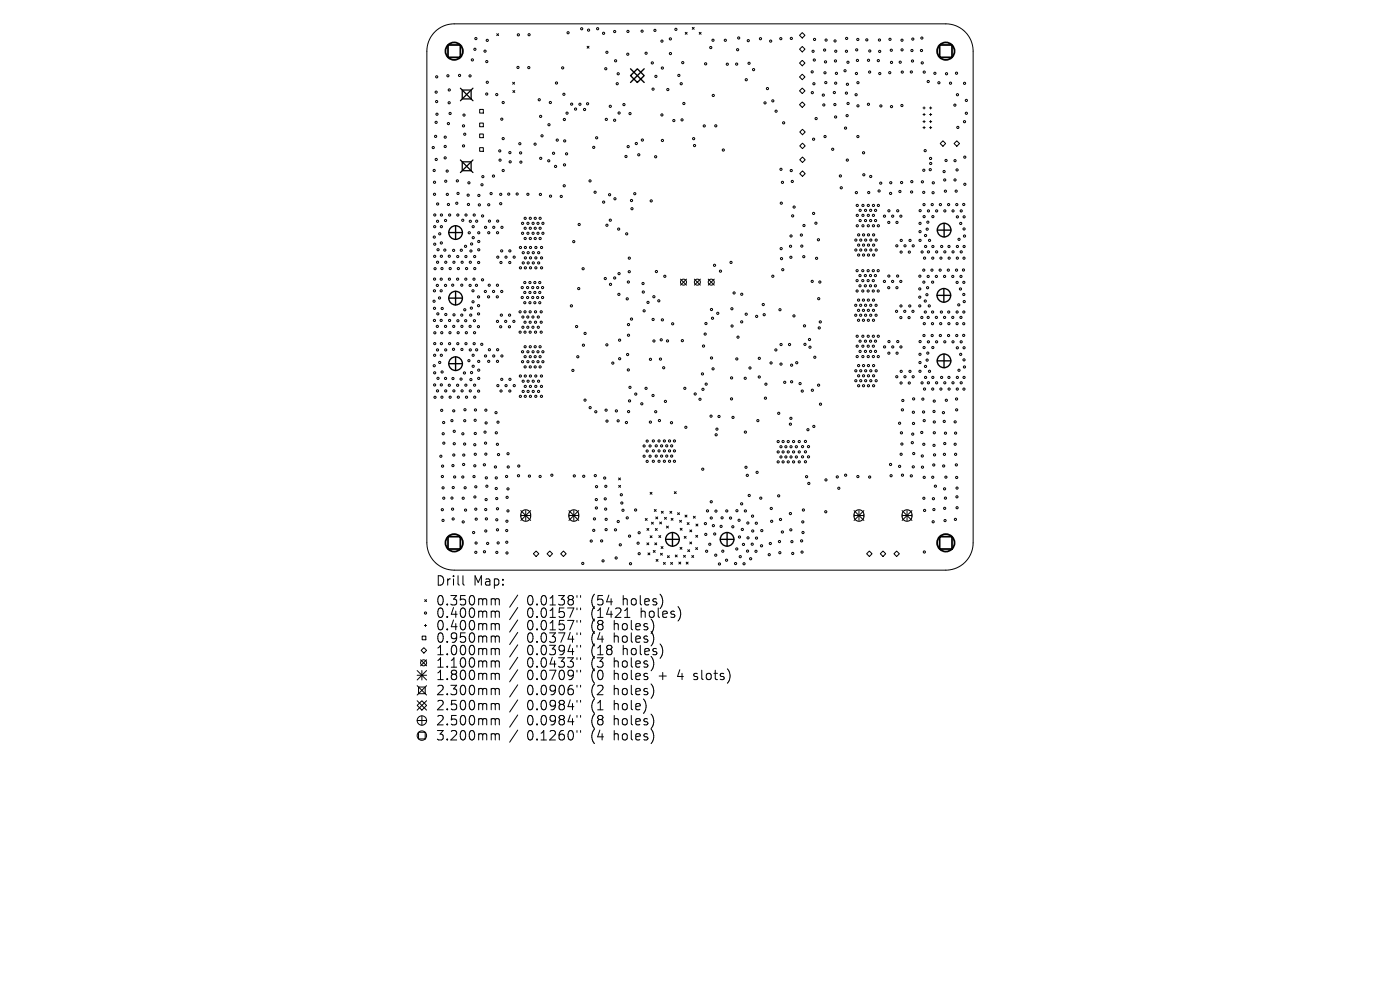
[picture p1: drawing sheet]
<svg xmlns="http://www.w3.org/2000/svg" width="297mm" height="210mm" viewBox="0 0 297 210" stroke-linecap="round" stroke-linejoin="round" font-family="sans-serif">
<defs><g id="words">
<g font-size="2.8">
<text x="92.5" y="124.5">Drill</text>
<text x="100.4" y="124.5">Map:</text>
<text x="92.5" y="128.7">0.350mm</text>
<text x="92.5" y="131.3">0.400mm</text>
<text x="111.7" y="128.7">0.0138&quot;</text>
<text x="111.7" y="131.3">0.0157&quot;</text>
<text x="125.4" y="128.7">(54</text>
<text x="125.4" y="131.3">(1421</text>
<text x="132.1" y="128.7">holes)</text>
<text x="135.9" y="131.3">holes)</text>
<text x="92.5" y="133.9">0.400mm</text>
<text x="92.5" y="136.6">0.950mm</text>
<text x="111.7" y="133.9">0.0157&quot;</text>
<text x="111.7" y="136.6">0.0374&quot;</text>
<text x="125.4" y="133.9">(8</text>
<text x="125.4" y="136.6">(4</text>
<text x="130.2" y="133.9">holes)</text>
<text x="130.2" y="136.6">holes)</text>
<text x="92.5" y="139.2">1.000mm</text>
<text x="92.5" y="141.9">1.100mm</text>
<text x="111.7" y="139.2">0.0394&quot;</text>
<text x="111.7" y="141.9">0.0433&quot;</text>
<text x="125.4" y="139.2">(18</text>
<text x="125.4" y="141.9">(3</text>
<text x="130.2" y="141.9">holes)</text>
<text x="132.1" y="139.2">holes)</text>
<text x="92.5" y="144.5">1.800mm</text>
<text x="92.5" y="147.7">2.300mm</text>
<text x="111.7" y="144.5">0.0709&quot;</text>
<text x="111.7" y="147.7">0.0906&quot;</text>
<text x="125.4" y="144.5">(0</text>
<text x="125.4" y="147.7">(2</text>
<text x="130.2" y="144.5">holes</text>
<text x="130.2" y="147.7">holes)</text>
<text x="139.9" y="144.5">+</text>
<text x="144" y="144.5">4</text>
<text x="147.5" y="144.5">slots)</text>
<text x="92.5" y="150.9">2.500mm</text>
<text x="92.5" y="154.1">2.500mm</text>
<text x="111.7" y="150.9">0.0984&quot;</text>
<text x="111.7" y="154.1">0.0984&quot;</text>
<text x="125.4" y="150.9">(1</text>
<text x="125.4" y="154.1">(8</text>
<text x="130.2" y="150.9">hole)</text>
<text x="130.2" y="154.1">holes)</text>
<text x="92.5" y="157.3">3.200mm</text>
<text x="111.7" y="157.3">0.1260&quot;</text>
<text x="125.4" y="157.3">(4</text>
<text x="130.2" y="157.3">holes)</text>
</g>
</g></defs>
<g fill="none" stroke="#000" stroke-width=".21">
<path d="M92.3 6.7a5.8 5.8 0 0 1 4.1-1.6h104.3a5.8 5.8 0 0 1 5.7 5.8v104.3a5.8 5.8 0 0 1-5.7 5.7h-104.3a5.8 5.8 0 0 1-5.8-5.7v-104.3a5.8 5.8 0 0 1 1.7-4.2zM105.4 7.1l.4 .5M105.8 7.1l-.4 .5M108.8 17.5l.4 .4M108.8 19.2l.4 .4M109.2 17.5l-.4 .4M109.2 19.2l-.4 .4M124.6 9.8l.4 .4M125 9.8l-.4 .4M145.4 6.9l.4 .4M145.8 6.9l-.4 .4M146.9 5.8l.4 .4"/>
<path d="M147.3 5.8l-.4 .4M148.3 6.9l.4 .4M148.7 6.9l-.4 .4M169.6 7.5l.6-.6 .6 .6-.6 .6zM169.6 10.4l.6-.5 .6 .5-.6 .6zM169.6 13.4l.6-.6 .6 .6-.6 .6zM169.6 16.3l.6-.6 .6 .6-.6 .6zM169.6 19.3l.6-.6 .6 .6-.6 .5zM101.8 23.2h.7v.8h-.7zM101.8 26.1h.7v.8h-.7zM101.8 28.4h.7v.8h-.7zM101.8 31.3h.7v.8h-.7z"/>
<path d="M169.6 22.2l.6-.6 .6 .6-.6 .6zM170.2 27.4l.6 .6-.6 .6-.5-.6zM170.2 30.4l.6 .5-.6 .6-.5-.6zM170.2 33.3l.6 .6-.6 .6-.5-.6zM170.2 36.3l.6 .5-.6 .6-.5-.6zM195.8 22.9h.5M195.8 24.3h.5M195.8 25.8h.5M195.8 27.1h.5M196 22.7v.4M196 24.1v.4M196 25.6v.4"/>
<path d="M196 26.8v.5M197.2 22.9h.5M197.2 24.3h.5M197.2 25.8h.5M197.2 27.1h.5M197.4 22.7v.4M197.4 24.1v.4M197.4 25.6v.4M197.4 26.8v.5M199.5 30.4l.5-.5 .6 .5-.6 .6zM202.4 30.4l.6-.5 .6 .5-.6 .6zM144.4 59.2l1.2 1.3"/>
<path d="M145.6 59.2l-1.2 1.3M147.3 59.2l1.3 1.3M148.6 59.2l-1.3 1.3M150.3 59.2l1.2 1.3M151.5 59.2l-1.2 1.3M110.5 108.3l2.1 2.1M110.5 109.4h2.1M111.5 108.3v2.1M112.6 108.3l-2.1 2.1M113.2 117.5l.5-.6 .6 .6-.6 .5zM116.1 117.5l.5-.6 .6 .6-.6 .5zM118.9 117.5l.6-.6 .6 .6-.6 .5z"/>
<path d="M120.7 109.4h2.1M120.7 108.3l2.1 2.1M121.7 108.3v2.1M122.8 108.3l-2.1 2.1M131.2 101.4l.4 .4M131.3 103l.4 .4M131.6 101.4l-.4 .4M131.7 103l-.4 .4M136.9 110l.4 .4M137.2 115.2l.4 .4M137.2 112.1l.4 .4M137.3 110l-.4 .4"/>
<path d="M137.5 117.3l.4 .4M137.6 115.2l-.4 .4M137.6 112.1l-.4 .4M137.9 117.3l-.4 .4M137.9 104.4l.4 .4M137.9 113.7l.4 .4M138.2 110.8l.4 .4M138.3 104.4l-.4 .4M138.3 113.7l-.4 .4M138.6 116.8l.4 .4M138.6 110.8l-.4 .4M138.8 108.1l.4 .4"/>
<path d="M138.9 115.2l.4 .4M139 116.8l-.4 .4M139 112.1l.4 .4M139.1 109.7l.4 .4M139.2 118.7l.4 .4M139.2 108.1l-.4 .4M139.3 115.2l-.4 .4M139.4 112.1l-.4 .4M139.5 109.7l-.4 .4M139.6 118.7l-.4 .4M139.8 113.6l.4 .4M139.9 110.7l.4 .4"/>
<path d="M140.1 117.4l.4 .4M140.2 113.6l-.4 .4M140.2 115.9l.4 .5M140.3 108.5l.4 .4M140.3 110.7l-.4 .4M140.5 117.4l-.4 .4M140.6 115.9l-.4 .5M140.7 108.5l-.4 .4M140.7 119.3l.4 .4M141 109.7l.4 .5M141.1 119.3l-.4 .4M141.4 109.7l-.4 .5"/>
<path d="M141.4 111.6l.4 .4M141.6 117.9l.4 .4M141.8 111.6l-.4 .4M142 117.9l-.4 .4M142.1 108.5l.4 .4M142.3 119.3l.4 .4M142.4 110l.4 .4M142.5 108.5l-.4 .4M142.7 119.3l-.4 .4M142.8 110l-.4 .4M143 104.3l.5 .4M143.3 117.7l.4 .4"/>
<path d="M143.5 104.3l-.5 .4M143.7 117.7l-.4 .4M143.7 108.8l.4 .4M144 119.2l.4 .4M144.1 108.8l-.4 .4M144.2 110.4l.4 .4M144.3 116.1l.4 .4M144.3 112.1l.4 .4M144.4 119.2l-.4 .4M144.6 110.4l-.4 .4M144.7 116.1l-.4 .4M144.7 112.1l-.4 .4"/>
<path d="M145 117.8l.4 .4M145.2 113.8l.4 .4M145.3 109.3l.4 .4M145.4 117.8l-.4 .4M145.6 113.8l-.4 .4M145.6 119.2l.4 .5M145.7 109.3l-.4 .4M145.8 110.9l.4 .4M145.9 116.6l.4 .4M146 119.2l-.4 .5M146.2 110.9l-.4 .4M146.3 116.6l-.4 .4"/>
<path d="M146.3 115l.4 .4M146.3 112.4l.4 .4M146.7 115l-.4 .4M146.7 112.4l-.4 .4M146.8 117.8l.4 .5M147.1 109.5l.4 .4M147.2 117.8l-.4 .5M147.5 109.5l-.4 .4M147.6 116.2l.4 .4M147.6 113.6l.4 .4M147.6 111.2l.5 .4M148 116.2l-.4 .4"/>
<path d="M148 113.6l-.4 .4M148.1 111.2l-.5 .4M181.2 109.4h2.1M181.2 108.3l2.1 2.1M182.2 108.3v2.1M183.3 108.3l-2.1 2.1M183.8 117.5l.6-.6 .6 .6-.6 .5zM186.7 117.5l.6-.6 .6 .6-.6 .5zM189.6 117.5l.6-.6 .6 .6-.6 .5zM191.4 109.4h2.1M191.4 108.3l2.1 2.1M192.4 108.3v2.1"/>
<path d="M193.5 108.3l-2.1 2.1M89.2 140l1.3 1.2M89.6 134.9h.7v.8h-.7zM89.9 137.4l.6 .6-.6 .5-.6-.5zM90 132.7h.5M90.1 127.2l.4 .4M90.3 132.5v.4M90.5 127.2l-.4 .4M90.5 140l-1.3 1.2M98.2 122.1v1.7l.3 .3M104.8 127l.3 .3M104.8 129.6l.3 .3"/>
<path d="M104.8 132.3l.3 .3M104.8 134.9l.3 .3M104.8 137.6l.3 .2M105.1 127.3v1M105.1 129.9v1.1M105.1 132.6v1M105.1 135.2v1M105.1 137.8v1.1M105.1 127.3l.3-.3 .4 .1 .1 1.2M105.1 129.9l.3-.3 .4 .1 .1 1.3M105.1 132.6l.3-.3 .4 .1 .1 1.2M105.1 135.2l.3-.3 .4 .1 .1 1.2"/>
<path d="M105.1 137.8l.3-.2 .4 .1 .1 1.2M109.8 126.2l-1.7 2.6M109.8 128.9l-1.7 2.5M109.8 131.5l-1.7 2.6M109.8 134.2l-1.7 2.5M109.8 136.8l-1.7 2.6M109.8 139.4l-1.7 2.6M122.4 126.3v.4M122.4 129v.4M122.4 131.6v.4M122.4 134.2v.4M122.4 136.9v.4"/>
<path d="M122.4 139.5v.4M123.2 126.3v.4M123.2 129v.4M123.2 131.6v.4M123.2 134.2v.4M123.2 136.9v.4M123.2 139.5v.4M133.1 129v2M138.6 134.8v1.4M138.7 132.7l-.1 .8M140.5 126.9v1.3M140.5 137.5v1.3"/>
<path d="M144.3 129.5v1.4M88.5 149.6l1-1 1 1-1 1zM88.5 142.2l2 2M88.5 143.2h2M88.5 145.4l2 2M88.5 148.6l2 2M88.5 152.8h2M88.8 145.7h1.4v1.5h-1.4zM88.8 155.3h1.4v1.5h-1.4zM89.5 142.2v2M89.5 151.8v2M90.5 142.2l-2 2"/>
<path d="M90.5 145.4l-2 2M90.5 148.6l-2 2M104.8 140.2l.3 .3M104.8 142.8l.3 .3M104.8 146l.3 .3M104.8 149.2l.3 .3M104.8 152.4l.3 .3M104.8 155.6l.3 .3M105.1 140.5v1M105.1 143.1v1.1M105.1 146.3v1.1M105.1 149.5v1.1"/>
<path d="M105.1 152.7v1.1M105.1 155.9v1.1M105.1 140.5l.3-.3 .4 .1 .1 1.2M105.1 143.1l.3-.3 .4 .1 .1 1.3M105.1 146.3l.3-.3 .4 .1 .1 1.3M105.1 149.5l.3-.3 .4 .1 .1 1.3M105.1 152.7l.3-.3 .4 .1 .1 1.3M105.1 155.9l.3-.3 .4 .1 .1 1.3M109.8 142.1l-1.7 2.5M109.8 145.3l-1.7 2.5M109.8 148.5l-1.7 2.5M109.8 151.7l-1.7 2.5"/>
<path d="M109.8 154.9l-1.7 2.5M122.4 142.2v.4M122.4 145.4v.4M122.4 148.6v.4M122.4 151.8v.4M122.4 155v.4M123.2 142.2v.4M123.2 145.4v.4M123.2 148.6v.4M123.2 151.8v.4M123.2 155v.4M138.6 145.9v1.4"/>
<path d="M138.6 152.3v1.4M138.6 155.5v1.4M138.7 140.6l-.1 .8"/>
<circle cx="92.5" cy="19.5" r=".23"/>
<circle cx="92.6" cy="16.3" r=".23"/>
<circle cx="95" cy="16.1" r=".23"/>
<circle cx="95.3" cy="19.1" r=".23"/>
<circle cx="97.5" cy="16" r=".23"/>
<circle cx="99.7" cy="16.1" r=".23"/>
<circle cx="100.2" cy="12.7" r=".23"/>
<circle cx="100.7" cy="10.5" r=".23"/>
<circle cx="101" cy="8.2" r=".23"/>
<circle cx="102.9" cy="10.9" r=".23"/>
<circle cx="103.3" cy="19.9" r=".23"/>
<circle cx="103.3" cy="13.1" r=".23"/>
<circle cx="103.4" cy="8.6" r=".23"/>
<circle cx="103.4" cy="17.5" r=".23"/>
<circle cx="109.9" cy="14.3" r=".23"/>
<circle cx="110" cy="7.4" r=".23"/>
<circle cx="112.2" cy="14.3" r=".23"/>
<circle cx="112.2" cy="7.4" r=".23"/>
<circle cx="118.1" cy="17.6" r=".23"/>
<circle cx="119.4" cy="14.4" r=".23"/>
<circle cx="120.5" cy="6.9" r=".23"/>
<circle cx="123.4" cy="6.1" r=".23"/>
<circle cx="124.9" cy="6.4" r=".23"/>
<circle cx="126.8" cy="6.1" r=".23"/>
<circle cx="128" cy="7.1" r=".23"/>
<circle cx="128.5" cy="14.6" r=".23"/>
<circle cx="128.8" cy="11.1" r=".23"/>
<circle cx="130.4" cy="6.7" r=".23"/>
<circle cx="130.6" cy="12.9" r=".23"/>
<circle cx="130.9" cy="17.8" r=".23"/>
<circle cx="131.1" cy="15.7" r=".23"/>
<circle cx="133.2" cy="11.5" r=".23"/>
<circle cx="133.2" cy="6.7" r=".23"/>
<circle cx="136.2" cy="6.6" r=".23"/>
<circle cx="137.1" cy="11.3" r=".23"/>
<circle cx="138.4" cy="13.3" r=".23"/>
<circle cx="138.5" cy="18.9" r=".23"/>
<circle cx="138.9" cy="6.4" r=".23"/>
<circle cx="139.1" cy="16.2" r=".23"/>
<circle cx="140.4" cy="8.7" r=".23"/>
<circle cx="140.5" cy="14.4" r=".23"/>
<circle cx="141.7" cy="19" r=".23"/>
<circle cx="142.2" cy="8.3" r=".23"/>
<circle cx="142.2" cy="11.4" r=".23"/>
<circle cx="143.4" cy="6.2" r=".23"/>
<circle cx="144" cy="16" r=".23"/>
<circle cx="144.5" cy="17.8" r=".23"/>
<circle cx="144.8" cy="13.3" r=".23"/>
<circle cx="149.7" cy="13.5" r=".23"/>
<circle cx="150.8" cy="10.1" r=".23"/>
<circle cx="151.3" cy="8.5" r=".23"/>
<circle cx="153.9" cy="8.5" r=".23"/>
<circle cx="154.3" cy="13.6" r=".23"/>
<circle cx="156.3" cy="13.6" r=".23"/>
<circle cx="156.5" cy="10.5" r=".23"/>
<circle cx="156.7" cy="8.1" r=".23"/>
<circle cx="158.3" cy="16.9" r=".23"/>
<circle cx="158.7" cy="8.6" r=".23"/>
<circle cx="158.9" cy="13.4" r=".23"/>
<circle cx="159.9" cy="14.8" r=".23"/>
<circle cx="161.3" cy="8.2" r=".23"/>
<circle cx="162.8" cy="18.8" r=".23"/>
<circle cx="163.5" cy="8.7" r=".23"/>
<circle cx="165.6" cy="8.2" r=".23"/>
<circle cx="167.9" cy="8.2" r=".23"/>
<circle cx="172.3" cy="15.2" r=".23"/>
<circle cx="172.3" cy="19.7" r=".23"/>
<circle cx="172.5" cy="10.9" r=".23"/>
<circle cx="172.7" cy="17.8" r=".23"/>
<circle cx="172.8" cy="12.7" r=".23"/>
<circle cx="172.8" cy="8.4" r=".23"/>
<circle cx="174.9" cy="10.6" r=".23"/>
<circle cx="175" cy="15.4" r=".23"/>
<circle cx="175.1" cy="13.1" r=".23"/>
<circle cx="175.2" cy="17.5" r=".23"/>
<circle cx="175.3" cy="8.5" r=".23"/>
<circle cx="177" cy="19.6" r=".23"/>
<circle cx="177.1" cy="8.7" r=".23"/>
<circle cx="177.2" cy="12.9" r=".23"/>
<circle cx="177.3" cy="17.6" r=".23"/>
<circle cx="177.3" cy="10.9" r=".23"/>
<circle cx="177.4" cy="15.6" r=".23"/>
<circle cx="179.3" cy="15" r=".23"/>
<circle cx="179.6" cy="19.8" r=".23"/>
<circle cx="179.6" cy="10.9" r=".23"/>
<circle cx="179.6" cy="8.2" r=".23"/>
<circle cx="179.8" cy="17.9" r=".23"/>
<circle cx="179.9" cy="13.2" r=".23"/>
<circle cx="181.7" cy="15.6" r=".23"/>
<circle cx="181.7" cy="10.6" r=".23"/>
<circle cx="181.9" cy="12.8" r=".23"/>
<circle cx="182" cy="8.4" r=".23"/>
<circle cx="182" cy="17.5" r=".23"/>
<circle cx="183.9" cy="8.5" r=".23"/>
<circle cx="184.2" cy="12.8" r=".23"/>
<circle cx="184.5" cy="15.3" r=".23"/>
<circle cx="184.5" cy="10.8" r=".23"/>
<circle cx="186.3" cy="12.9" r=".23"/>
<circle cx="186.6" cy="8.5" r=".23"/>
<circle cx="186.6" cy="10.9" r=".23"/>
<circle cx="186.6" cy="15.6" r=".23"/>
<circle cx="188.8" cy="15.4" r=".23"/>
<circle cx="188.8" cy="8.3" r=".23"/>
<circle cx="189.1" cy="10.7" r=".23"/>
<circle cx="189.1" cy="13.2" r=".23"/>
<circle cx="191" cy="13.2" r=".23"/>
<circle cx="191.4" cy="8.5" r=".23"/>
<circle cx="191.4" cy="10.6" r=".23"/>
<circle cx="191.4" cy="15.3" r=".23"/>
<circle cx="193.3" cy="15.3" r=".23"/>
<circle cx="193.5" cy="10.7" r=".23"/>
<circle cx="193.6" cy="12.9" r=".23"/>
<circle cx="193.6" cy="8.3" r=".23"/>
<circle cx="195.5" cy="10.7" r=".23"/>
<circle cx="195.6" cy="8.1" r=".23"/>
<circle cx="195.6" cy="13.3" r=".23"/>
<circle cx="196.1" cy="15.3" r=".23"/>
<circle cx="196.9" cy="17.3" r=".23"/>
<circle cx="198.3" cy="15.6" r=".23"/>
<circle cx="199.2" cy="17.6" r=".23"/>
<circle cx="200.8" cy="15.6" r=".23"/>
<circle cx="201.6" cy="17.6" r=".23"/>
<circle cx="202.9" cy="15.5" r=".23"/>
<circle cx="204.6" cy="17.7" r=".23"/>
<circle cx="91.9" cy="31.3" r=".23"/>
<circle cx="92.1" cy="36.2" r=".23"/>
<circle cx="92.2" cy="38.7" r=".23"/>
<circle cx="92.4" cy="28.9" r=".23"/>
<circle cx="92.5" cy="26" r=".23"/>
<circle cx="92.5" cy="33.8" r=".23"/>
<circle cx="92.6" cy="21.5" r=".23"/>
<circle cx="92.7" cy="24.2" r=".23"/>
<circle cx="94.4" cy="33.5" r=".23"/>
<circle cx="94.4" cy="31.1" r=".23"/>
<circle cx="94.4" cy="29.1" r=".23"/>
<circle cx="94.6" cy="38.4" r=".23"/>
<circle cx="94.9" cy="36.3" r=".23"/>
<circle cx="95.1" cy="26.2" r=".23"/>
<circle cx="95.3" cy="21.8" r=".23"/>
<circle cx="95.5" cy="24.1" r=".23"/>
<circle cx="97" cy="38.4" r=".23"/>
<circle cx="98.3" cy="26.7" r=".23"/>
<circle cx="98.3" cy="31" r=".23"/>
<circle cx="98.4" cy="24.4" r=".23"/>
<circle cx="98.6" cy="28.5" r=".23"/>
<circle cx="99.5" cy="38.8" r=".23"/>
<circle cx="102.3" cy="39.2" r=".23"/>
<circle cx="102.4" cy="37.5" r=".23"/>
<circle cx="104.7" cy="37.3" r=".23"/>
<circle cx="105.4" cy="20.1" r=".23"/>
<circle cx="106" cy="32" r=".23"/>
<circle cx="106.1" cy="34" r=".23"/>
<circle cx="106.5" cy="25.3" r=".23"/>
<circle cx="106.7" cy="36.2" r=".23"/>
<circle cx="106.7" cy="21.7" r=".23"/>
<circle cx="106.7" cy="29.4" r=".23"/>
<circle cx="108.2" cy="32.4" r=".23"/>
<circle cx="108.2" cy="34.3" r=".23"/>
<circle cx="110.3" cy="30.5" r=".23"/>
<circle cx="110.4" cy="32.4" r=".23"/>
<circle cx="110.5" cy="34.4" r=".23"/>
<circle cx="113.5" cy="30.6" r=".23"/>
<circle cx="114.4" cy="21.2" r=".23"/>
<circle cx="114.7" cy="24.7" r=".23"/>
<circle cx="114.7" cy="33.6" r=".23"/>
<circle cx="115" cy="28.8" r=".23"/>
<circle cx="116.4" cy="34.1" r=".23"/>
<circle cx="116.5" cy="26.5" r=".23"/>
<circle cx="116.8" cy="21.7" r=".23"/>
<circle cx="117.4" cy="32.5" r=".23"/>
<circle cx="117.9" cy="35.3" r=".23"/>
<circle cx="118.2" cy="29.7" r=".23"/>
<circle cx="119.6" cy="20" r=".23"/>
<circle cx="119.7" cy="39.4" r=".23"/>
<circle cx="119.7" cy="25.4" r=".23"/>
<circle cx="119.8" cy="35" r=".23"/>
<circle cx="119.8" cy="29.9" r=".23"/>
<circle cx="120.2" cy="32.6" r=".23"/>
<circle cx="120.3" cy="24" r=".23"/>
<circle cx="121.3" cy="22.1" r=".23"/>
<circle cx="122.1" cy="23.1" r=".23"/>
<circle cx="123" cy="22.1" r=".23"/>
<circle cx="124" cy="23.2" r=".23"/>
<circle cx="124.7" cy="22" r=".23"/>
<circle cx="125.2" cy="38.4" r=".23"/>
<circle cx="126" cy="31.3" r=".23"/>
<circle cx="126.6" cy="29.2" r=".23"/>
<circle cx="128.6" cy="25.3" r=".23"/>
<circle cx="129.5" cy="22.6" r=".23"/>
<circle cx="130.4" cy="25.5" r=".23"/>
<circle cx="131.3" cy="24" r=".23"/>
<circle cx="132.4" cy="22.2" r=".23"/>
<circle cx="132.8" cy="33.2" r=".23"/>
<circle cx="133.3" cy="31.1" r=".23"/>
<circle cx="133.7" cy="24.1" r=".23"/>
<circle cx="135" cy="30.4" r=".23"/>
<circle cx="135.5" cy="32.8" r=".23"/>
<circle cx="136.3" cy="29.7" r=".23"/>
<circle cx="139.1" cy="33.3" r=".23"/>
<circle cx="140.4" cy="24.4" r=".23"/>
<circle cx="140.5" cy="29.8" r=".23"/>
<circle cx="143" cy="25.6" r=".23"/>
<circle cx="144.7" cy="25.4" r=".23"/>
<circle cx="145.1" cy="22" r=".23"/>
<circle cx="147.2" cy="29.4" r=".23"/>
<circle cx="147.3" cy="30.9" r=".23"/>
<circle cx="149.4" cy="26.7" r=".23"/>
<circle cx="151.3" cy="20.3" r=".23"/>
<circle cx="151.9" cy="26.7" r=".23"/>
<circle cx="153.4" cy="31.8" r=".23"/>
<circle cx="162.3" cy="21.8" r=".23"/>
<circle cx="163.9" cy="21.4" r=".23"/>
<circle cx="164.6" cy="23.6" r=".23"/>
<circle cx="165.7" cy="35.9" r=".23"/>
<circle cx="166" cy="38.7" r=".23"/>
<circle cx="166.2" cy="26.1" r=".23"/>
<circle cx="167.9" cy="36.2" r=".23"/>
<circle cx="168.1" cy="38.5" r=".23"/>
<circle cx="172.6" cy="29.5" r=".23"/>
<circle cx="173.1" cy="25.2" r=".23"/>
<circle cx="174.7" cy="20.2" r=".23"/>
<circle cx="174.8" cy="22.3" r=".23"/>
<circle cx="175" cy="29" r=".23"/>
<circle cx="176.7" cy="31.7" r=".23"/>
<circle cx="177.1" cy="22.2" r=".23"/>
<circle cx="177.3" cy="24.8" r=".23"/>
<circle cx="178.3" cy="37.3" r=".23"/>
<circle cx="178.5" cy="39.8" r=".23"/>
<circle cx="179.4" cy="27.2" r=".23"/>
<circle cx="179.7" cy="24.5" r=".23"/>
<circle cx="179.8" cy="34" r=".23"/>
<circle cx="179.9" cy="22" r=".23"/>
<circle cx="181.6" cy="20.1" r=".23"/>
<circle cx="182" cy="29" r=".23"/>
<circle cx="182" cy="22.5" r=".23"/>
<circle cx="183.2" cy="32.4" r=".23"/>
<circle cx="183.3" cy="37.1" r=".23"/>
<circle cx="184.2" cy="22.1" r=".23"/>
<circle cx="184.7" cy="37.4" r=".23"/>
<circle cx="186.8" cy="38.9" r=".23"/>
<circle cx="186.9" cy="22.5" r=".23"/>
<circle cx="189" cy="38.8" r=".23"/>
<circle cx="189.1" cy="22.6" r=".23"/>
<circle cx="191.3" cy="38.7" r=".23"/>
<circle cx="191.3" cy="22.4" r=".23"/>
<circle cx="193.4" cy="38.5" r=".23"/>
<circle cx="195.7" cy="38.6" r=".23"/>
<circle cx="196" cy="36.1" r=".23"/>
<circle cx="196.3" cy="32" r=".23"/>
<circle cx="197.3" cy="36" r=".23"/>
<circle cx="197.4" cy="33.6" r=".23"/>
<circle cx="197.4" cy="34.7" r=".23"/>
<circle cx="198" cy="38.8" r=".23"/>
<circle cx="200.3" cy="36.4" r=".23"/>
<circle cx="200.4" cy="38.2" r=".23"/>
<circle cx="200.7" cy="34" r=".23"/>
<circle cx="202.6" cy="22.3" r=".23"/>
<circle cx="202.6" cy="38.2" r=".23"/>
<circle cx="202.6" cy="34.1" r=".23"/>
<circle cx="203" cy="36" r=".23"/>
<circle cx="203.1" cy="20.1" r=".23"/>
<circle cx="203.2" cy="27" r=".23"/>
<circle cx="204.6" cy="25.8" r=".23"/>
<circle cx="204.7" cy="33.3" r=".23"/>
<circle cx="204.7" cy="39.1" r=".23"/>
<circle cx="205" cy="21.3" r=".23"/>
<circle cx="205" cy="24" r=".23"/>
<circle cx="92.1" cy="50.3" r=".23"/>
<circle cx="92.2" cy="41.2" r=".23"/>
<circle cx="92.2" cy="59.2" r=".23"/>
<circle cx="92.2" cy="48.1" r=".23"/>
<circle cx="92.2" cy="54.4" r=".23"/>
<circle cx="92.2" cy="51.8" r=".23"/>
<circle cx="92.2" cy="45.6" r=".23"/>
<circle cx="92.3" cy="57" r=".23"/>
<circle cx="92.8" cy="46.9" r=".23"/>
<circle cx="92.8" cy="55.6" r=".23"/>
<circle cx="92.8" cy="43.3" r=".23"/>
<circle cx="92.9" cy="53" r=".23"/>
<circle cx="93.3" cy="49.6" r=".23"/>
<circle cx="93.6" cy="59.2" r=".23"/>
<circle cx="93.6" cy="51.5" r=".23"/>
<circle cx="93.6" cy="48.1" r=".23"/>
<circle cx="93.6" cy="54.4" r=".23"/>
<circle cx="93.6" cy="45.6" r=".23"/>
<circle cx="93.8" cy="57" r=".23"/>
<circle cx="94.4" cy="53.1" r=".23"/>
<circle cx="94.5" cy="46.8" r=".23"/>
<circle cx="94.6" cy="55.6" r=".23"/>
<circle cx="94.9" cy="41.2" r=".23"/>
<circle cx="95.1" cy="43.4" r=".23"/>
<circle cx="95.3" cy="54.4" r=".23"/>
<circle cx="95.3" cy="59.2" r=".23"/>
<circle cx="95.4" cy="45.6" r=".23"/>
<circle cx="95.5" cy="57" r=".23"/>
<circle cx="96.2" cy="53.1" r=".23"/>
<circle cx="96.3" cy="55.6" r=".23"/>
<circle cx="96.9" cy="43.1" r=".23"/>
<circle cx="97.1" cy="59.2" r=".23"/>
<circle cx="97.1" cy="54.4" r=".23"/>
<circle cx="97.1" cy="45.6" r=".23"/>
<circle cx="97.2" cy="41" r=".23"/>
<circle cx="97.2" cy="57" r=".23"/>
<circle cx="97.9" cy="53.1" r=".23"/>
<circle cx="98" cy="55.6" r=".23"/>
<circle cx="98.2" cy="46.7" r=".23"/>
<circle cx="98.8" cy="52.3" r=".23"/>
<circle cx="98.8" cy="59.2" r=".23"/>
<circle cx="98.8" cy="54.4" r=".23"/>
<circle cx="98.9" cy="45.6" r=".23"/>
<circle cx="99" cy="57" r=".23"/>
<circle cx="99.3" cy="41.4" r=".23"/>
<circle cx="99.4" cy="43.4" r=".23"/>
<circle cx="99.5" cy="49.4" r=".23"/>
<circle cx="99.8" cy="46.9" r=".23"/>
<circle cx="99.8" cy="55.6" r=".23"/>
<circle cx="99.9" cy="53.2" r=".23"/>
<circle cx="100" cy="51.8" r=".23"/>
<circle cx="100.4" cy="48.1" r=".23"/>
<circle cx="100.4" cy="50.4" r=".23"/>
<circle cx="100.6" cy="59.2" r=".23"/>
<circle cx="100.6" cy="45.6" r=".23"/>
<circle cx="100.7" cy="54.4" r=".23"/>
<circle cx="100.7" cy="57" r=".23"/>
<circle cx="101.1" cy="46.9" r=".23"/>
<circle cx="101.5" cy="55.7" r=".23"/>
<circle cx="101.6" cy="51.2" r=".23"/>
<circle cx="101.6" cy="49.4" r=".23"/>
<circle cx="101.6" cy="53" r=".23"/>
<circle cx="101.6" cy="41.5" r=".23"/>
<circle cx="101.7" cy="43.5" r=".23"/>
<circle cx="102.4" cy="59.4" r=".23"/>
<circle cx="102.4" cy="45.8" r=".23"/>
<circle cx="103" cy="48.2" r=".23"/>
<circle cx="103.7" cy="43.4" r=".23"/>
<circle cx="103.7" cy="49.4" r=".23"/>
<circle cx="103.8" cy="46.9" r=".23"/>
<circle cx="104.2" cy="41.1" r=".23"/>
<circle cx="104.7" cy="48.2" r=".23"/>
<circle cx="105.6" cy="49.4" r=".23"/>
<circle cx="105.6" cy="46.9" r=".23"/>
<circle cx="105.6" cy="54.5" r=".23"/>
<circle cx="106.2" cy="43.2" r=".23"/>
<circle cx="106.2" cy="41.2" r=".23"/>
<circle cx="106.3" cy="55.7" r=".23"/>
<circle cx="106.4" cy="53.2" r=".23"/>
<circle cx="106.5" cy="48.2" r=".23"/>
<circle cx="107.3" cy="54.5" r=".23"/>
<circle cx="107.9" cy="41.2" r=".23"/>
<circle cx="108.1" cy="55.7" r=".23"/>
<circle cx="108.2" cy="53.2" r=".23"/>
<circle cx="109.1" cy="54.5" r=".23"/>
<circle cx="109.7" cy="41.2" r=".23"/>
<circle cx="110.4" cy="52.5" r=".23"/>
<circle cx="110.4" cy="56.8" r=".23"/>
<circle cx="110.9" cy="49.5" r=".23"/>
<circle cx="110.9" cy="47.4" r=".23"/>
<circle cx="111" cy="53.6" r=".23"/>
<circle cx="111" cy="55.8" r=".23"/>
<circle cx="111.3" cy="59.9" r=".23"/>
<circle cx="111.4" cy="50.6" r=".23"/>
<circle cx="111.4" cy="48.4" r=".23"/>
<circle cx="111.4" cy="46.3" r=".23"/>
<circle cx="111.5" cy="52.5" r=".23"/>
<circle cx="111.5" cy="54.7" r=".23"/>
<circle cx="111.5" cy="56.8" r=".23"/>
<circle cx="112" cy="41.2" r=".23"/>
<circle cx="112" cy="49.5" r=".23"/>
<circle cx="112" cy="47.4" r=".23"/>
<circle cx="112" cy="53.6" r=".23"/>
<circle cx="112" cy="55.8" r=".23"/>
<circle cx="112.4" cy="59.9" r=".23"/>
<circle cx="112.5" cy="48.4" r=".23"/>
<circle cx="112.5" cy="50.6" r=".23"/>
<circle cx="112.5" cy="46.3" r=".23"/>
<circle cx="112.5" cy="52.5" r=".23"/>
<circle cx="112.5" cy="54.7" r=".23"/>
<circle cx="112.5" cy="56.8" r=".23"/>
<circle cx="113.1" cy="49.5" r=".23"/>
<circle cx="113.1" cy="47.4" r=".23"/>
<circle cx="113.1" cy="55.8" r=".23"/>
<circle cx="113.1" cy="53.6" r=".23"/>
<circle cx="113.5" cy="59.9" r=".23"/>
<circle cx="113.5" cy="50.6" r=".23"/>
<circle cx="113.5" cy="48.4" r=".23"/>
<circle cx="113.5" cy="46.3" r=".23"/>
<circle cx="113.7" cy="52.5" r=".23"/>
<circle cx="113.7" cy="54.7" r=".23"/>
<circle cx="113.7" cy="56.8" r=".23"/>
<circle cx="114.1" cy="49.5" r=".23"/>
<circle cx="114.1" cy="47.4" r=".23"/>
<circle cx="114.3" cy="53.6" r=".23"/>
<circle cx="114.3" cy="55.8" r=".23"/>
<circle cx="114.5" cy="59.9" r=".23"/>
<circle cx="114.6" cy="50.6" r=".23"/>
<circle cx="114.6" cy="48.4" r=".23"/>
<circle cx="114.6" cy="46.3" r=".23"/>
<circle cx="114.6" cy="41.2" r=".23"/>
<circle cx="114.9" cy="52.5" r=".23"/>
<circle cx="114.9" cy="54.7" r=".23"/>
<circle cx="114.9" cy="56.8" r=".23"/>
<circle cx="115.2" cy="49.5" r=".23"/>
<circle cx="115.2" cy="47.4" r=".23"/>
<circle cx="116.8" cy="41.6" r=".23"/>
<circle cx="119.1" cy="41.7" r=".23"/>
<circle cx="121.7" cy="51.3" r=".23"/>
<circle cx="122.9" cy="47.6" r=".23"/>
<circle cx="123.7" cy="57" r=".23"/>
<circle cx="126.2" cy="40.8" r=".23"/>
<circle cx="128.1" cy="42.9" r=".23"/>
<circle cx="128.4" cy="59.1" r=".23"/>
<circle cx="128.8" cy="47.8" r=".23"/>
<circle cx="129.3" cy="41.3" r=".23"/>
<circle cx="129.5" cy="46.7" r=".23"/>
<circle cx="130.4" cy="59" r=".23"/>
<circle cx="130.5" cy="42.2" r=".23"/>
<circle cx="131.2" cy="48.6" r=".23"/>
<circle cx="131.3" cy="58" r=".23"/>
<circle cx="132.9" cy="49.6" r=".23"/>
<circle cx="133.3" cy="59.8" r=".23"/>
<circle cx="133.5" cy="57.6" r=".23"/>
<circle cx="133.5" cy="54.8" r=".23"/>
<circle cx="134" cy="42.5" r=".23"/>
<circle cx="134.1" cy="44.3" r=".23"/>
<circle cx="134.7" cy="41.1" r=".23"/>
<circle cx="138.2" cy="42.6" r=".23"/>
<circle cx="139.3" cy="57.6" r=".23"/>
<circle cx="141" cy="58.6" r=".23"/>
<circle cx="145" cy="59.8" r=".64"/>
<circle cx="147.9" cy="59.8" r=".64"/>
<circle cx="150.9" cy="59.8" r=".64"/>
<circle cx="151.6" cy="56.3" r=".23"/>
<circle cx="152.8" cy="57.5" r=".23"/>
<circle cx="155.1" cy="55.7" r=".23"/>
<circle cx="163.9" cy="58.6" r=".23"/>
<circle cx="165.7" cy="52.7" r=".23"/>
<circle cx="165.8" cy="43.1" r=".23"/>
<circle cx="165.8" cy="54.9" r=".23"/>
<circle cx="166.1" cy="57.2" r=".23"/>
<circle cx="167.7" cy="52.2" r=".23"/>
<circle cx="167.8" cy="54.6" r=".23"/>
<circle cx="167.8" cy="50.1" r=".23"/>
<circle cx="168.2" cy="45.8" r=".23"/>
<circle cx="168.5" cy="43.9" r=".23"/>
<circle cx="170" cy="49.9" r=".23"/>
<circle cx="170.1" cy="52.2" r=".23"/>
<circle cx="170.5" cy="54.4" r=".23"/>
<circle cx="170.6" cy="47.8" r=".23"/>
<circle cx="172.3" cy="59.7" r=".23"/>
<circle cx="172.6" cy="45.3" r=".23"/>
<circle cx="173.1" cy="47.3" r=".23"/>
<circle cx="173.2" cy="54.8" r=".23"/>
<circle cx="173.6" cy="50.9" r=".23"/>
<circle cx="173.9" cy="59.8" r=".23"/>
<circle cx="181.6" cy="50.9" r=".23"/>
<circle cx="181.6" cy="53" r=".23"/>
<circle cx="181.7" cy="40.9" r=".23"/>
<circle cx="181.8" cy="59.5" r=".23"/>
<circle cx="181.8" cy="57.4" r=".23"/>
<circle cx="181.9" cy="45.7" r=".23"/>
<circle cx="181.9" cy="43.6" r=".23"/>
<circle cx="181.9" cy="47.9" r=".23"/>
<circle cx="182.2" cy="49.8" r=".23"/>
<circle cx="182.2" cy="52" r=".23"/>
<circle cx="182.2" cy="54.1" r=".23"/>
<circle cx="182.4" cy="58.5" r=".23"/>
<circle cx="182.5" cy="44.6" r=".23"/>
<circle cx="182.5" cy="46.8" r=".23"/>
<circle cx="182.6" cy="50.9" r=".23"/>
<circle cx="182.6" cy="53" r=".23"/>
<circle cx="183" cy="59.5" r=".23"/>
<circle cx="183" cy="57.4" r=".23"/>
<circle cx="183.1" cy="45.7" r=".23"/>
<circle cx="183.1" cy="47.9" r=".23"/>
<circle cx="183.1" cy="43.6" r=".23"/>
<circle cx="183.2" cy="49.8" r=".23"/>
<circle cx="183.2" cy="52" r=".23"/>
<circle cx="183.2" cy="54.1" r=".23"/>
<circle cx="183.6" cy="58.5" r=".23"/>
<circle cx="183.6" cy="46.8" r=".23"/>
<circle cx="183.6" cy="44.6" r=".23"/>
<circle cx="183.6" cy="50.9" r=".23"/>
<circle cx="183.6" cy="53" r=".23"/>
<circle cx="184.2" cy="59.5" r=".23"/>
<circle cx="184.2" cy="57.4" r=".23"/>
<circle cx="184.2" cy="45.7" r=".23"/>
<circle cx="184.2" cy="43.6" r=".23"/>
<circle cx="184.2" cy="47.9" r=".23"/>
<circle cx="184.2" cy="49.8" r=".23"/>
<circle cx="184.2" cy="52" r=".23"/>
<circle cx="184.2" cy="54.1" r=".23"/>
<circle cx="184.3" cy="40.8" r=".23"/>
<circle cx="184.7" cy="58.5" r=".23"/>
<circle cx="184.7" cy="44.6" r=".23"/>
<circle cx="184.7" cy="46.8" r=".23"/>
<circle cx="184.7" cy="50.9" r=".23"/>
<circle cx="184.7" cy="53" r=".23"/>
<circle cx="185.3" cy="59.5" r=".23"/>
<circle cx="185.3" cy="57.4" r=".23"/>
<circle cx="185.3" cy="45.7" r=".23"/>
<circle cx="185.3" cy="47.9" r=".23"/>
<circle cx="185.3" cy="43.6" r=".23"/>
<circle cx="185.3" cy="49.8" r=".23"/>
<circle cx="185.3" cy="52" r=".23"/>
<circle cx="185.3" cy="54.1" r=".23"/>
<circle cx="185.7" cy="58.5" r=".23"/>
<circle cx="185.7" cy="44.6" r=".23"/>
<circle cx="185.7" cy="46.8" r=".23"/>
<circle cx="185.9" cy="50.9" r=".23"/>
<circle cx="185.9" cy="53" r=".23"/>
<circle cx="186.3" cy="57.4" r=".23"/>
<circle cx="186.3" cy="43.6" r=".23"/>
<circle cx="186.3" cy="47.9" r=".23"/>
<circle cx="186.5" cy="40.5" r=".23"/>
<circle cx="187.6" cy="59.7" r=".23"/>
<circle cx="187.6" cy="45.9" r=".23"/>
<circle cx="188.6" cy="47.2" r=".23"/>
<circle cx="188.6" cy="58.6" r=".23"/>
<circle cx="188.6" cy="44.7" r=".23"/>
<circle cx="188.9" cy="41" r=".23"/>
<circle cx="189.4" cy="59.7" r=".23"/>
<circle cx="189.4" cy="45.9" r=".23"/>
<circle cx="190.3" cy="52.1" r=".23"/>
<circle cx="190.3" cy="47.2" r=".23"/>
<circle cx="190.4" cy="58.6" r=".23"/>
<circle cx="190.4" cy="44.7" r=".23"/>
<circle cx="190.9" cy="40.6" r=".23"/>
<circle cx="191.1" cy="59.7" r=".23"/>
<circle cx="191.1" cy="45.9" r=".23"/>
<circle cx="191.2" cy="53.5" r=".23"/>
<circle cx="191.2" cy="51" r=".23"/>
<circle cx="192" cy="52.1" r=".23"/>
<circle cx="192.9" cy="53.5" r=".23"/>
<circle cx="193.1" cy="51" r=".23"/>
<circle cx="193.4" cy="40.7" r=".23"/>
<circle cx="193.7" cy="52.1" r=".23"/>
<circle cx="195.1" cy="58.6" r=".23"/>
<circle cx="195.2" cy="51" r=".23"/>
<circle cx="195.2" cy="49.1" r=".23"/>
<circle cx="195.2" cy="47.4" r=".23"/>
<circle cx="195.2" cy="44.7" r=".23"/>
<circle cx="195.6" cy="53.4" r=".23"/>
<circle cx="196" cy="40.8" r=".23"/>
<circle cx="196" cy="57.3" r=".23"/>
<circle cx="196" cy="59.8" r=".23"/>
<circle cx="196" cy="43.4" r=".23"/>
<circle cx="196" cy="45.9" r=".23"/>
<circle cx="196.1" cy="54.8" r=".23"/>
<circle cx="196.3" cy="50" r=".23"/>
<circle cx="196.4" cy="52.3" r=".23"/>
<circle cx="196.7" cy="48.6" r=".23"/>
<circle cx="196.8" cy="47.1" r=".23"/>
<circle cx="196.9" cy="58.6" r=".23"/>
<circle cx="197" cy="53.4" r=".23"/>
<circle cx="197" cy="44.7" r=".23"/>
<circle cx="197.2" cy="51" r=".23"/>
<circle cx="197.7" cy="57.3" r=".23"/>
<circle cx="197.8" cy="43.4" r=".23"/>
<circle cx="197.8" cy="59.8" r=".23"/>
<circle cx="197.9" cy="54.8" r=".23"/>
<circle cx="197.9" cy="52.3" r=".23"/>
<circle cx="197.9" cy="45.9" r=".23"/>
<circle cx="197.9" cy="40.9" r=".23"/>
<circle cx="198.6" cy="58.6" r=".23"/>
<circle cx="198.7" cy="53.4" r=".23"/>
<circle cx="198.7" cy="44.7" r=".23"/>
<circle cx="199.4" cy="57.3" r=".23"/>
<circle cx="199.5" cy="43.4" r=".23"/>
<circle cx="199.6" cy="54.8" r=".23"/>
<circle cx="199.8" cy="52.3" r=".23"/>
<circle cx="200.4" cy="58.6" r=".23"/>
<circle cx="200.4" cy="53.4" r=".23"/>
<circle cx="200.4" cy="44.7" r=".23"/>
<circle cx="200.6" cy="40.6" r=".23"/>
<circle cx="201.2" cy="57.3" r=".23"/>
<circle cx="201.2" cy="43.4" r=".23"/>
<circle cx="201.3" cy="52.3" r=".23"/>
<circle cx="201.4" cy="54.8" r=".23"/>
<circle cx="202.1" cy="58.6" r=".23"/>
<circle cx="202.2" cy="53.4" r=".23"/>
<circle cx="202.2" cy="44.7" r=".23"/>
<circle cx="202.8" cy="40.5" r=".23"/>
<circle cx="202.9" cy="57.3" r=".23"/>
<circle cx="203" cy="43.4" r=".23"/>
<circle cx="203" cy="59.9" r=".23"/>
<circle cx="203.1" cy="54.8" r=".23"/>
<circle cx="203.1" cy="46" r=".23"/>
<circle cx="203.1" cy="52.3" r=".23"/>
<circle cx="203.5" cy="50.8" r=".23"/>
<circle cx="203.8" cy="47.4" r=".23"/>
<circle cx="203.9" cy="58.6" r=".23"/>
<circle cx="203.9" cy="53.4" r=".23"/>
<circle cx="203.9" cy="44.7" r=".23"/>
<circle cx="204.4" cy="57.3" r=".23"/>
<circle cx="204.5" cy="43.4" r=".23"/>
<circle cx="204.5" cy="59.9" r=".23"/>
<circle cx="204.5" cy="54.8" r=".23"/>
<circle cx="204.5" cy="48.6" r=".23"/>
<circle cx="204.5" cy="52.3" r=".23"/>
<circle cx="204.5" cy="46" r=".23"/>
<circle cx="204.6" cy="50.1" r=".23"/>
<circle cx="92.1" cy="63.9" r=".23"/>
<circle cx="92.1" cy="77.6" r=".23"/>
<circle cx="92.2" cy="68" r=".23"/>
<circle cx="92.2" cy="61.7" r=".23"/>
<circle cx="92.2" cy="65.4" r=".23"/>
<circle cx="92.2" cy="75.4" r=".23"/>
<circle cx="92.2" cy="79.1" r=".23"/>
<circle cx="92.2" cy="72.9" r=".23"/>
<circle cx="92.2" cy="70.6" r=".23"/>
<circle cx="92.8" cy="60.5" r=".23"/>
<circle cx="92.8" cy="69.2" r=".23"/>
<circle cx="92.8" cy="74.2" r=".23"/>
<circle cx="92.9" cy="66.6" r=".23"/>
<circle cx="93.2" cy="63.2" r=".23"/>
<circle cx="93.3" cy="76.9" r=".23"/>
<circle cx="93.6" cy="68" r=".23"/>
<circle cx="93.6" cy="61.7" r=".23"/>
<circle cx="93.6" cy="75.4" r=".23"/>
<circle cx="93.6" cy="72.9" r=".23"/>
<circle cx="93.7" cy="70.6" r=".23"/>
<circle cx="93.8" cy="78.9" r=".23"/>
<circle cx="93.8" cy="65.4" r=".23"/>
<circle cx="94.5" cy="60.5" r=".23"/>
<circle cx="94.5" cy="69.2" r=".23"/>
<circle cx="94.6" cy="74.2" r=".23"/>
<circle cx="94.6" cy="66.7" r=".23"/>
<circle cx="95.4" cy="68" r=".23"/>
<circle cx="95.4" cy="72.9" r=".23"/>
<circle cx="95.5" cy="70.6" r=".23"/>
<circle cx="96" cy="60.5" r=".23"/>
<circle cx="96.2" cy="74.1" r=".23"/>
<circle cx="96.3" cy="69.2" r=".23"/>
<circle cx="96.3" cy="66.8" r=".23"/>
<circle cx="97.1" cy="72.9" r=".23"/>
<circle cx="97.1" cy="68" r=".23"/>
<circle cx="97.2" cy="70.6" r=".23"/>
<circle cx="98" cy="60.5" r=".23"/>
<circle cx="98" cy="66.8" r=".23"/>
<circle cx="98" cy="69.2" r=".23"/>
<circle cx="98" cy="74.1" r=".23"/>
<circle cx="98.5" cy="79.1" r=".23"/>
<circle cx="98.6" cy="65.7" r=".23"/>
<circle cx="98.8" cy="68" r=".23"/>
<circle cx="98.9" cy="72.9" r=".23"/>
<circle cx="98.9" cy="70.6" r=".23"/>
<circle cx="99.5" cy="76.5" r=".23"/>
<circle cx="99.7" cy="60.5" r=".23"/>
<circle cx="99.7" cy="69.2" r=".23"/>
<circle cx="99.8" cy="74.2" r=".23"/>
<circle cx="99.9" cy="66.8" r=".23"/>
<circle cx="100" cy="65.4" r=".23"/>
<circle cx="100" cy="79" r=".23"/>
<circle cx="100.3" cy="61.7" r=".23"/>
<circle cx="100.3" cy="64" r=".23"/>
<circle cx="100.4" cy="75.4" r=".23"/>
<circle cx="100.4" cy="77.7" r=".23"/>
<circle cx="100.6" cy="72.9" r=".23"/>
<circle cx="100.6" cy="68" r=".23"/>
<circle cx="100.7" cy="70.6" r=".23"/>
<circle cx="101.1" cy="60.5" r=".23"/>
<circle cx="101.1" cy="74.2" r=".23"/>
<circle cx="101.5" cy="69.3" r=".23"/>
<circle cx="101.5" cy="66.6" r=".23"/>
<circle cx="101.5" cy="64.8" r=".23"/>
<circle cx="101.5" cy="63" r=".23"/>
<circle cx="101.6" cy="78.5" r=".23"/>
<circle cx="101.6" cy="76.7" r=".23"/>
<circle cx="102.2" cy="73" r=".23"/>
<circle cx="103" cy="61.8" r=".23"/>
<circle cx="103" cy="75.5" r=".23"/>
<circle cx="103.6" cy="63" r=".23"/>
<circle cx="103.7" cy="76.7" r=".23"/>
<circle cx="103.8" cy="60.5" r=".23"/>
<circle cx="103.8" cy="74.2" r=".23"/>
<circle cx="104.7" cy="61.8" r=".23"/>
<circle cx="104.7" cy="75.5" r=".23"/>
<circle cx="105.5" cy="63" r=".23"/>
<circle cx="105.5" cy="60.5" r=".23"/>
<circle cx="105.5" cy="68.2" r=".23"/>
<circle cx="105.5" cy="76.7" r=".23"/>
<circle cx="105.6" cy="74.2" r=".23"/>
<circle cx="106.2" cy="69.3" r=".23"/>
<circle cx="106.4" cy="66.8" r=".23"/>
<circle cx="106.4" cy="61.8" r=".23"/>
<circle cx="106.5" cy="75.5" r=".23"/>
<circle cx="107.3" cy="68.2" r=".23"/>
<circle cx="108.1" cy="69.3" r=".23"/>
<circle cx="108.1" cy="66.8" r=".23"/>
<circle cx="109" cy="68.2" r=".23"/>
<circle cx="110.3" cy="66.1" r=".23"/>
<circle cx="110.3" cy="70.5" r=".23"/>
<circle cx="110.4" cy="79.8" r=".23"/>
<circle cx="110.8" cy="63.1" r=".23"/>
<circle cx="110.8" cy="61" r=".23"/>
<circle cx="110.9" cy="76.7" r=".23"/>
<circle cx="110.9" cy="74.6" r=".23"/>
<circle cx="110.9" cy="69.4" r=".23"/>
<circle cx="110.9" cy="67.2" r=".23"/>
<circle cx="111.3" cy="62" r=".23"/>
<circle cx="111.3" cy="64.2" r=".23"/>
<circle cx="111.4" cy="66.1" r=".23"/>
<circle cx="111.4" cy="68.4" r=".23"/>
<circle cx="111.4" cy="70.5" r=".23"/>
<circle cx="111.4" cy="75.7" r=".23"/>
<circle cx="111.4" cy="73.6" r=".23"/>
<circle cx="111.4" cy="77.8" r=".23"/>
<circle cx="111.4" cy="79.8" r=".23"/>
<circle cx="111.9" cy="63.1" r=".23"/>
<circle cx="111.9" cy="61" r=".23"/>
<circle cx="112" cy="69.4" r=".23"/>
<circle cx="112" cy="67.2" r=".23"/>
<circle cx="112" cy="76.7" r=".23"/>
<circle cx="112" cy="74.6" r=".23"/>
<circle cx="112.4" cy="62" r=".23"/>
<circle cx="112.4" cy="64.2" r=".23"/>
<circle cx="112.5" cy="66.1" r=".23"/>
<circle cx="112.5" cy="68.4" r=".23"/>
<circle cx="112.5" cy="70.5" r=".23"/>
<circle cx="112.5" cy="75.7" r=".23"/>
<circle cx="112.5" cy="77.8" r=".23"/>
<circle cx="112.5" cy="73.6" r=".23"/>
<circle cx="112.5" cy="79.8" r=".23"/>
<circle cx="113" cy="63.1" r=".23"/>
<circle cx="113" cy="61" r=".23"/>
<circle cx="113.1" cy="69.4" r=".23"/>
<circle cx="113.1" cy="67.2" r=".23"/>
<circle cx="113.1" cy="76.7" r=".23"/>
<circle cx="113.1" cy="74.6" r=".23"/>
<circle cx="113.5" cy="62" r=".23"/>
<circle cx="113.5" cy="64.2" r=".23"/>
<circle cx="113.5" cy="75.7" r=".23"/>
<circle cx="113.5" cy="73.6" r=".23"/>
<circle cx="113.5" cy="77.8" r=".23"/>
<circle cx="113.6" cy="66.1" r=".23"/>
<circle cx="113.6" cy="68.4" r=".23"/>
<circle cx="113.6" cy="70.5" r=".23"/>
<circle cx="113.7" cy="79.8" r=".23"/>
<circle cx="114.1" cy="63.1" r=".23"/>
<circle cx="114.1" cy="61" r=".23"/>
<circle cx="114.1" cy="76.7" r=".23"/>
<circle cx="114.1" cy="74.6" r=".23"/>
<circle cx="114.2" cy="69.4" r=".23"/>
<circle cx="114.2" cy="67.2" r=".23"/>
<circle cx="114.5" cy="62" r=".23"/>
<circle cx="114.5" cy="64.2" r=".23"/>
<circle cx="114.6" cy="75.7" r=".23"/>
<circle cx="114.6" cy="77.8" r=".23"/>
<circle cx="114.6" cy="73.6" r=".23"/>
<circle cx="114.8" cy="66.1" r=".23"/>
<circle cx="114.8" cy="68.4" r=".23"/>
<circle cx="114.8" cy="70.5" r=".23"/>
<circle cx="114.9" cy="79.8" r=".23"/>
<circle cx="115.1" cy="63.1" r=".23"/>
<circle cx="115.1" cy="61" r=".23"/>
<circle cx="115.2" cy="76.7" r=".23"/>
<circle cx="115.2" cy="74.6" r=".23"/>
<circle cx="121.2" cy="64.9" r=".23"/>
<circle cx="121.5" cy="78.6" r=".23"/>
<circle cx="122.3" cy="69.3" r=".23"/>
<circle cx="122.6" cy="75.7" r=".23"/>
<circle cx="122.8" cy="61.2" r=".23"/>
<circle cx="123.8" cy="73.2" r=".23"/>
<circle cx="124.1" cy="70.7" r=".23"/>
<circle cx="128.7" cy="73.2" r=".23"/>
<circle cx="129.5" cy="60.3" r=".23"/>
<circle cx="130" cy="77" r=".23"/>
<circle cx="131.3" cy="62.4" r=".23"/>
<circle cx="131.4" cy="72.2" r=".23"/>
<circle cx="131.5" cy="76.1" r=".23"/>
<circle cx="133.1" cy="63.4" r=".23"/>
<circle cx="133.1" cy="75.2" r=".23"/>
<circle cx="133.3" cy="78.5" r=".23"/>
<circle cx="133.3" cy="68.9" r=".23"/>
<circle cx="133.3" cy="71.1" r=".23"/>
<circle cx="134" cy="67.7" r=".23"/>
<circle cx="136.4" cy="60.1" r=".23"/>
<circle cx="136.5" cy="61.9" r=".23"/>
<circle cx="136.6" cy="65.9" r=".23"/>
<circle cx="137.5" cy="64.1" r=".23"/>
<circle cx="138" cy="76.2" r=".23"/>
<circle cx="138.6" cy="67.8" r=".23"/>
<circle cx="138.7" cy="62.9" r=".23"/>
<circle cx="138.7" cy="72.3" r=".23"/>
<circle cx="139.8" cy="63.8" r=".23"/>
<circle cx="140.1" cy="76.2" r=".23"/>
<circle cx="140.3" cy="72.1" r=".23"/>
<circle cx="140.5" cy="67.9" r=".23"/>
<circle cx="140.8" cy="78" r=".23"/>
<circle cx="141.6" cy="72.3" r=".23"/>
<circle cx="142.7" cy="68.7" r=".23"/>
<circle cx="144.8" cy="72.3" r=".23"/>
<circle cx="149" cy="79.3" r=".23"/>
<circle cx="149.2" cy="73.4" r=".23"/>
<circle cx="149.6" cy="70.9" r=".23"/>
<circle cx="149.8" cy="68.6" r=".23"/>
<circle cx="150.9" cy="65.7" r=".23"/>
<circle cx="150.9" cy="75.9" r=".23"/>
<circle cx="151.2" cy="67.5" r=".23"/>
<circle cx="151.3" cy="78.2" r=".23"/>
<circle cx="152.3" cy="66.5" r=".23"/>
<circle cx="155.3" cy="65.5" r=".23"/>
<circle cx="155.3" cy="69.2" r=".23"/>
<circle cx="155.7" cy="62.1" r=".23"/>
<circle cx="156.3" cy="76.1" r=".23"/>
<circle cx="156.6" cy="71.5" r=".23"/>
<circle cx="157.3" cy="68.3" r=".23"/>
<circle cx="157.4" cy="62.4" r=".23"/>
<circle cx="158.3" cy="66.7" r=".23"/>
<circle cx="159.1" cy="78.1" r=".23"/>
<circle cx="160.5" cy="67.1" r=".23"/>
<circle cx="161.1" cy="80" r=".23"/>
<circle cx="161.1" cy="76" r=".23"/>
<circle cx="161.9" cy="64.6" r=".23"/>
<circle cx="162.1" cy="66.8" r=".23"/>
<circle cx="163.6" cy="77" r=".23"/>
<circle cx="164.6" cy="74.2" r=".23"/>
<circle cx="165.5" cy="65.7" r=".23"/>
<circle cx="165.7" cy="77.2" r=".23"/>
<circle cx="165.7" cy="73.1" r=".23"/>
<circle cx="167.5" cy="73.1" r=".23"/>
<circle cx="167.9" cy="77.5" r=".23"/>
<circle cx="168.4" cy="67" r=".23"/>
<circle cx="169" cy="76.9" r=".23"/>
<circle cx="170.7" cy="69.1" r=".23"/>
<circle cx="170.8" cy="73" r=".23"/>
<circle cx="171.7" cy="72" r=".23"/>
<circle cx="171.8" cy="73.7" r=".23"/>
<circle cx="172.9" cy="75.8" r=".23"/>
<circle cx="173.7" cy="63.4" r=".23"/>
<circle cx="173.8" cy="69.6" r=".23"/>
<circle cx="174" cy="68.3" r=".23"/>
<circle cx="181.5" cy="64.8" r=".23"/>
<circle cx="181.5" cy="66.9" r=".23"/>
<circle cx="181.6" cy="78.7" r=".23"/>
<circle cx="181.8" cy="61.7" r=".23"/>
<circle cx="181.8" cy="75.6" r=".23"/>
<circle cx="181.8" cy="73.4" r=".23"/>
<circle cx="181.8" cy="71.3" r=".23"/>
<circle cx="182.1" cy="67.9" r=".23"/>
<circle cx="182.1" cy="63.7" r=".23"/>
<circle cx="182.1" cy="65.8" r=".23"/>
<circle cx="182.1" cy="77.6" r=".23"/>
<circle cx="182.1" cy="79.7" r=".23"/>
<circle cx="182.4" cy="60.6" r=".23"/>
<circle cx="182.5" cy="72.4" r=".23"/>
<circle cx="182.5" cy="74.5" r=".23"/>
<circle cx="182.6" cy="64.8" r=".23"/>
<circle cx="182.6" cy="66.9" r=".23"/>
<circle cx="182.6" cy="78.7" r=".23"/>
<circle cx="183" cy="61.7" r=".23"/>
<circle cx="183.1" cy="75.6" r=".23"/>
<circle cx="183.1" cy="73.4" r=".23"/>
<circle cx="183.1" cy="71.3" r=".23"/>
<circle cx="183.2" cy="67.9" r=".23"/>
<circle cx="183.2" cy="63.7" r=".23"/>
<circle cx="183.2" cy="65.8" r=".23"/>
<circle cx="183.2" cy="79.7" r=".23"/>
<circle cx="183.2" cy="77.6" r=".23"/>
<circle cx="183.6" cy="60.6" r=".23"/>
<circle cx="183.6" cy="72.4" r=".23"/>
<circle cx="183.6" cy="74.5" r=".23"/>
<circle cx="183.6" cy="64.8" r=".23"/>
<circle cx="183.6" cy="66.9" r=".23"/>
<circle cx="183.6" cy="78.7" r=".23"/>
<circle cx="184.2" cy="61.7" r=".23"/>
<circle cx="184.2" cy="75.6" r=".23"/>
<circle cx="184.2" cy="73.4" r=".23"/>
<circle cx="184.2" cy="71.3" r=".23"/>
<circle cx="184.2" cy="67.9" r=".23"/>
<circle cx="184.2" cy="63.7" r=".23"/>
<circle cx="184.2" cy="65.8" r=".23"/>
<circle cx="184.2" cy="79.7" r=".23"/>
<circle cx="184.2" cy="77.6" r=".23"/>
<circle cx="184.7" cy="60.6" r=".23"/>
<circle cx="184.7" cy="72.4" r=".23"/>
<circle cx="184.7" cy="74.5" r=".23"/>
<circle cx="184.7" cy="64.8" r=".23"/>
<circle cx="184.7" cy="66.9" r=".23"/>
<circle cx="184.7" cy="78.7" r=".23"/>
<circle cx="185.3" cy="61.7" r=".23"/>
<circle cx="185.3" cy="75.6" r=".23"/>
<circle cx="185.3" cy="73.4" r=".23"/>
<circle cx="185.3" cy="71.3" r=".23"/>
<circle cx="185.3" cy="67.9" r=".23"/>
<circle cx="185.3" cy="63.7" r=".23"/>
<circle cx="185.3" cy="65.8" r=".23"/>
<circle cx="185.3" cy="79.7" r=".23"/>
<circle cx="185.3" cy="77.6" r=".23"/>
<circle cx="185.7" cy="60.6" r=".23"/>
<circle cx="185.7" cy="72.4" r=".23"/>
<circle cx="185.7" cy="74.5" r=".23"/>
<circle cx="185.9" cy="64.8" r=".23"/>
<circle cx="185.9" cy="66.9" r=".23"/>
<circle cx="185.9" cy="78.7" r=".23"/>
<circle cx="186.3" cy="61.7" r=".23"/>
<circle cx="186.3" cy="75.6" r=".23"/>
<circle cx="186.3" cy="71.3" r=".23"/>
<circle cx="187.7" cy="73.6" r=".23"/>
<circle cx="188.5" cy="61" r=".23"/>
<circle cx="188.6" cy="74.9" r=".23"/>
<circle cx="188.6" cy="72.5" r=".23"/>
<circle cx="189.4" cy="73.6" r=".23"/>
<circle cx="190.2" cy="66" r=".23"/>
<circle cx="190.2" cy="79.9" r=".23"/>
<circle cx="190.3" cy="61" r=".23"/>
<circle cx="190.3" cy="74.9" r=".23"/>
<circle cx="190.5" cy="72.5" r=".23"/>
<circle cx="191.1" cy="67.4" r=".23"/>
<circle cx="191.1" cy="73.6" r=".23"/>
<circle cx="191.1" cy="64.9" r=".23"/>
<circle cx="191.2" cy="78.8" r=".23"/>
<circle cx="191.9" cy="66" r=".23"/>
<circle cx="192" cy="79.9" r=".23"/>
<circle cx="192.9" cy="67.4" r=".23"/>
<circle cx="193" cy="64.9" r=".23"/>
<circle cx="193" cy="78.8" r=".23"/>
<circle cx="193.7" cy="66" r=".23"/>
<circle cx="193.7" cy="79.9" r=".23"/>
<circle cx="195.1" cy="61.3" r=".23"/>
<circle cx="195.1" cy="64.9" r=".23"/>
<circle cx="195.1" cy="63" r=".23"/>
<circle cx="195.2" cy="78.8" r=".23"/>
<circle cx="195.2" cy="76.9" r=".23"/>
<circle cx="195.2" cy="75.2" r=".23"/>
<circle cx="195.2" cy="72.5" r=".23"/>
<circle cx="195.6" cy="67.3" r=".23"/>
<circle cx="196" cy="71.2" r=".23"/>
<circle cx="196" cy="73.7" r=".23"/>
<circle cx="196.1" cy="68.7" r=".23"/>
<circle cx="196.3" cy="63.9" r=".23"/>
<circle cx="196.3" cy="66.2" r=".23"/>
<circle cx="196.3" cy="77.7" r=".23"/>
<circle cx="196.6" cy="62.5" r=".23"/>
<circle cx="196.7" cy="76.4" r=".23"/>
<circle cx="196.8" cy="61" r=".23"/>
<circle cx="196.8" cy="74.9" r=".23"/>
<circle cx="196.9" cy="67.3" r=".23"/>
<circle cx="197" cy="72.5" r=".23"/>
<circle cx="197.1" cy="64.9" r=".23"/>
<circle cx="197.2" cy="78.8" r=".23"/>
<circle cx="197.8" cy="71.2" r=".23"/>
<circle cx="197.8" cy="68.7" r=".23"/>
<circle cx="197.8" cy="66.2" r=".23"/>
<circle cx="197.9" cy="73.7" r=".23"/>
<circle cx="198.6" cy="67.3" r=".23"/>
<circle cx="198.7" cy="72.5" r=".23"/>
<circle cx="199.5" cy="71.2" r=".23"/>
<circle cx="199.6" cy="68.7" r=".23"/>
<circle cx="199.7" cy="66.2" r=".23"/>
<circle cx="200.4" cy="67.3" r=".23"/>
<circle cx="200.4" cy="72.5" r=".23"/>
<circle cx="201.2" cy="71.2" r=".23"/>
<circle cx="201.3" cy="66.2" r=".23"/>
<circle cx="201.3" cy="68.7" r=".23"/>
<circle cx="202.1" cy="67.3" r=".23"/>
<circle cx="202.2" cy="72.5" r=".23"/>
<circle cx="203" cy="71.2" r=".23"/>
<circle cx="203" cy="68.7" r=".23"/>
<circle cx="203" cy="66.2" r=".23"/>
<circle cx="203.1" cy="73.8" r=".23"/>
<circle cx="203.4" cy="64.7" r=".23"/>
<circle cx="203.4" cy="78.5" r=".23"/>
<circle cx="203.8" cy="61.3" r=".23"/>
<circle cx="203.8" cy="75.2" r=".23"/>
<circle cx="203.9" cy="67.3" r=".23"/>
<circle cx="203.9" cy="72.5" r=".23"/>
<circle cx="204.4" cy="71.1" r=".23"/>
<circle cx="204.5" cy="68.7" r=".23"/>
<circle cx="204.5" cy="62.5" r=".23"/>
<circle cx="204.5" cy="66.2" r=".23"/>
<circle cx="204.5" cy="76.3" r=".23"/>
<circle cx="204.5" cy="73.8" r=".23"/>
<circle cx="204.6" cy="64" r=".23"/>
<circle cx="204.6" cy="77.8" r=".23"/>
<circle cx="92.2" cy="81.7" r=".23"/>
<circle cx="92.3" cy="84.3" r=".23"/>
<circle cx="92.8" cy="82.9" r=".23"/>
<circle cx="92.9" cy="80.3" r=".23"/>
<circle cx="93.5" cy="96.8" r=".23"/>
<circle cx="93.6" cy="81.6" r=".23"/>
<circle cx="93.7" cy="87.1" r=".23"/>
<circle cx="93.8" cy="84.3" r=".23"/>
<circle cx="93.9" cy="98.9" r=".23"/>
<circle cx="94" cy="92" r=".23"/>
<circle cx="94.1" cy="89.6" r=".23"/>
<circle cx="94.2" cy="94" r=".23"/>
<circle cx="94.5" cy="80.3" r=".23"/>
<circle cx="94.6" cy="82.9" r=".23"/>
<circle cx="95.3" cy="81.7" r=".23"/>
<circle cx="95.5" cy="84.3" r=".23"/>
<circle cx="95.9" cy="89.2" r=".23"/>
<circle cx="96.1" cy="98.8" r=".23"/>
<circle cx="96.1" cy="80.3" r=".23"/>
<circle cx="96.3" cy="87.2" r=".23"/>
<circle cx="96.3" cy="96.5" r=".23"/>
<circle cx="96.3" cy="82.9" r=".23"/>
<circle cx="96.4" cy="91.5" r=".23"/>
<circle cx="96.4" cy="94.1" r=".23"/>
<circle cx="97.1" cy="81.7" r=".23"/>
<circle cx="97.2" cy="84.3" r=".23"/>
<circle cx="97.8" cy="80.4" r=".23"/>
<circle cx="98" cy="82.9" r=".23"/>
<circle cx="98.2" cy="92" r=".23"/>
<circle cx="98.4" cy="98.5" r=".23"/>
<circle cx="98.4" cy="96.5" r=".23"/>
<circle cx="98.6" cy="94.2" r=".23"/>
<circle cx="98.6" cy="89.2" r=".23"/>
<circle cx="98.6" cy="86.9" r=".23"/>
<circle cx="98.8" cy="81.7" r=".23"/>
<circle cx="99" cy="84.3" r=".23"/>
<circle cx="99.8" cy="82.9" r=".23"/>
<circle cx="99.9" cy="80.5" r=".23"/>
<circle cx="100.7" cy="81.7" r=".23"/>
<circle cx="100.7" cy="84.3" r=".23"/>
<circle cx="100.7" cy="94.3" r=".23"/>
<circle cx="100.7" cy="98.8" r=".23"/>
<circle cx="100.8" cy="89.2" r=".23"/>
<circle cx="100.8" cy="92" r=".23"/>
<circle cx="100.8" cy="96.4" r=".23"/>
<circle cx="100.9" cy="87" r=".23"/>
<circle cx="101.5" cy="83" r=".23"/>
<circle cx="101.6" cy="80.3" r=".23"/>
<circle cx="102.8" cy="98.6" r=".23"/>
<circle cx="102.9" cy="91.7" r=".23"/>
<circle cx="103" cy="94" r=".23"/>
<circle cx="103.1" cy="96.3" r=".23"/>
<circle cx="103.1" cy="87" r=".23"/>
<circle cx="103.1" cy="89.7" r=".23"/>
<circle cx="105.1" cy="99.1" r=".23"/>
<circle cx="105.2" cy="87.5" r=".23"/>
<circle cx="105.3" cy="91.8" r=".23"/>
<circle cx="105.5" cy="94.3" r=".23"/>
<circle cx="105.6" cy="81.8" r=".23"/>
<circle cx="105.6" cy="89.6" r=".23"/>
<circle cx="105.8" cy="96.4" r=".23"/>
<circle cx="106.3" cy="82.9" r=".23"/>
<circle cx="106.4" cy="80.5" r=".23"/>
<circle cx="107.4" cy="81.8" r=".23"/>
<circle cx="107.8" cy="96.2" r=".23"/>
<circle cx="107.8" cy="99.1" r=".23"/>
<circle cx="108.2" cy="82.9" r=".23"/>
<circle cx="108.2" cy="80.5" r=".23"/>
<circle cx="109.1" cy="81.8" r=".23"/>
<circle cx="110.1" cy="98.9" r=".23"/>
<circle cx="110.4" cy="84.1" r=".23"/>
<circle cx="111" cy="83" r=".23"/>
<circle cx="111" cy="80.9" r=".23"/>
<circle cx="111.4" cy="82" r=".23"/>
<circle cx="111.4" cy="84.1" r=".23"/>
<circle cx="112" cy="83" r=".23"/>
<circle cx="112" cy="80.9" r=".23"/>
<circle cx="112.5" cy="82" r=".23"/>
<circle cx="112.5" cy="84.1" r=".23"/>
<circle cx="113.1" cy="83" r=".23"/>
<circle cx="113.1" cy="80.9" r=".23"/>
<circle cx="113.7" cy="82" r=".23"/>
<circle cx="113.7" cy="84.1" r=".23"/>
<circle cx="114.3" cy="83" r=".23"/>
<circle cx="114.3" cy="80.9" r=".23"/>
<circle cx="114.9" cy="82" r=".23"/>
<circle cx="114.9" cy="84.1" r=".23"/>
<circle cx="124.1" cy="84.9" r=".23"/>
<circle cx="125.2" cy="86.5" r=".23"/>
<circle cx="126.4" cy="87.3" r=".23"/>
<circle cx="128.6" cy="87" r=".23"/>
<circle cx="128.8" cy="89.3" r=".23"/>
<circle cx="130.8" cy="87.2" r=".23"/>
<circle cx="131.1" cy="89.3" r=".23"/>
<circle cx="132.9" cy="89.6" r=".23"/>
<circle cx="133.4" cy="87.3" r=".23"/>
<circle cx="133.6" cy="85" r=".23"/>
<circle cx="133.6" cy="82.2" r=".23"/>
<circle cx="134.9" cy="83.6" r=".23"/>
<circle cx="136.2" cy="85.7" r=".23"/>
<circle cx="136.6" cy="94.6" r=".23"/>
<circle cx="136.6" cy="96.8" r=".23"/>
<circle cx="137.1" cy="82.4" r=".23"/>
<circle cx="137.3" cy="93.6" r=".23"/>
<circle cx="137.3" cy="95.7" r=".23"/>
<circle cx="137.3" cy="97.9" r=".23"/>
<circle cx="137.9" cy="94.6" r=".23"/>
<circle cx="137.9" cy="96.8" r=".23"/>
<circle cx="138" cy="89.5" r=".23"/>
<circle cx="138.5" cy="83.9" r=".23"/>
<circle cx="138.6" cy="97.8" r=".23"/>
<circle cx="138.6" cy="93.5" r=".23"/>
<circle cx="138.6" cy="95.6" r=".23"/>
<circle cx="139.1" cy="87.3" r=".23"/>
<circle cx="139.2" cy="94.6" r=".23"/>
<circle cx="139.2" cy="96.7" r=".23"/>
<circle cx="139.8" cy="97.8" r=".23"/>
<circle cx="139.8" cy="93.5" r=".23"/>
<circle cx="139.8" cy="95.6" r=".23"/>
<circle cx="139.9" cy="89.2" r=".23"/>
<circle cx="140.4" cy="94.6" r=".23"/>
<circle cx="140.4" cy="96.7" r=".23"/>
<circle cx="140.9" cy="97.8" r=".23"/>
<circle cx="140.9" cy="93.5" r=".23"/>
<circle cx="140.9" cy="95.6" r=".23"/>
<circle cx="141.2" cy="85.1" r=".23"/>
<circle cx="141.4" cy="94.6" r=".23"/>
<circle cx="141.4" cy="96.7" r=".23"/>
<circle cx="142" cy="97.8" r=".23"/>
<circle cx="142" cy="95.6" r=".23"/>
<circle cx="142" cy="93.5" r=".23"/>
<circle cx="142.5" cy="89.7" r=".23"/>
<circle cx="142.5" cy="94.6" r=".23"/>
<circle cx="142.5" cy="96.7" r=".23"/>
<circle cx="143.1" cy="97.8" r=".23"/>
<circle cx="143.1" cy="95.6" r=".23"/>
<circle cx="143.1" cy="93.5" r=".23"/>
<circle cx="145.3" cy="82.4" r=".23"/>
<circle cx="145.5" cy="90.6" r=".23"/>
<circle cx="147.5" cy="83.6" r=".23"/>
<circle cx="148.5" cy="84.7" r=".23"/>
<circle cx="149.1" cy="99.5" r=".23"/>
<circle cx="149.1" cy="82.6" r=".23"/>
<circle cx="149.8" cy="81.5" r=".23"/>
<circle cx="150.8" cy="88.3" r=".23"/>
<circle cx="151.9" cy="92.2" r=".23"/>
<circle cx="152.1" cy="91" r=".23"/>
<circle cx="152.5" cy="88.3" r=".23"/>
<circle cx="155.2" cy="84.6" r=".23"/>
<circle cx="155.2" cy="80.2" r=".23"/>
<circle cx="155.5" cy="88.5" r=".23"/>
<circle cx="158.1" cy="80.2" r=".23"/>
<circle cx="158.1" cy="91.7" r=".23"/>
<circle cx="158.3" cy="99.1" r=".23"/>
<circle cx="160.8" cy="89.2" r=".23"/>
<circle cx="162.4" cy="84.5" r=".23"/>
<circle cx="162.5" cy="81.5" r=".23"/>
<circle cx="165.1" cy="98" r=".23"/>
<circle cx="165.1" cy="95.9" r=".23"/>
<circle cx="165.1" cy="93.7" r=".23"/>
<circle cx="165.2" cy="87.7" r=".23"/>
<circle cx="165.7" cy="94.8" r=".23"/>
<circle cx="165.7" cy="96.9" r=".23"/>
<circle cx="166.1" cy="98" r=".23"/>
<circle cx="166.1" cy="95.9" r=".23"/>
<circle cx="166.1" cy="93.7" r=".23"/>
<circle cx="166.5" cy="81.1" r=".23"/>
<circle cx="166.7" cy="94.8" r=".23"/>
<circle cx="166.7" cy="96.9" r=".23"/>
<circle cx="167.2" cy="98" r=".23"/>
<circle cx="167.2" cy="95.9" r=".23"/>
<circle cx="167.2" cy="93.7" r=".23"/>
<circle cx="167.7" cy="90" r=".23"/>
<circle cx="167.8" cy="88.7" r=".23"/>
<circle cx="167.8" cy="94.8" r=".23"/>
<circle cx="167.8" cy="96.9" r=".23"/>
<circle cx="167.9" cy="81" r=".23"/>
<circle cx="168.4" cy="98" r=".23"/>
<circle cx="168.4" cy="95.9" r=".23"/>
<circle cx="168.4" cy="93.7" r=".23"/>
<circle cx="168.9" cy="94.8" r=".23"/>
<circle cx="168.9" cy="96.9" r=".23"/>
<circle cx="169.6" cy="98" r=".23"/>
<circle cx="169.6" cy="95.9" r=".23"/>
<circle cx="169.6" cy="93.7" r=".23"/>
<circle cx="169.7" cy="81.4" r=".23"/>
<circle cx="170.2" cy="83" r=".23"/>
<circle cx="170.3" cy="94.7" r=".23"/>
<circle cx="170.3" cy="96.9" r=".23"/>
<circle cx="170.9" cy="93.6" r=".23"/>
<circle cx="170.9" cy="95.8" r=".23"/>
<circle cx="170.9" cy="98" r=".23"/>
<circle cx="171.4" cy="91.2" r=".23"/>
<circle cx="171.5" cy="94.7" r=".23"/>
<circle cx="171.5" cy="96.9" r=".23"/>
<circle cx="172.3" cy="82.8" r=".23"/>
<circle cx="172.7" cy="90.5" r=".23"/>
<circle cx="173.7" cy="81.7" r=".23"/>
<circle cx="174.1" cy="85.7" r=".23"/>
<circle cx="181.6" cy="80.8" r=".23"/>
<circle cx="182.1" cy="81.8" r=".23"/>
<circle cx="182.6" cy="80.8" r=".23"/>
<circle cx="183.2" cy="81.8" r=".23"/>
<circle cx="183.6" cy="80.8" r=".23"/>
<circle cx="184.2" cy="81.8" r=".23"/>
<circle cx="184.7" cy="80.8" r=".23"/>
<circle cx="185.3" cy="81.8" r=".23"/>
<circle cx="185.9" cy="80.8" r=".23"/>
<circle cx="188.9" cy="98.5" r=".23"/>
<circle cx="190.8" cy="89.8" r=".23"/>
<circle cx="190.8" cy="98.9" r=".23"/>
<circle cx="191.2" cy="81.2" r=".23"/>
<circle cx="191.2" cy="96.4" r=".23"/>
<circle cx="191.2" cy="91.8" r=".23"/>
<circle cx="191.3" cy="94.2" r=".23"/>
<circle cx="191.4" cy="86.9" r=".23"/>
<circle cx="191.5" cy="85" r=".23"/>
<circle cx="192.9" cy="81.2" r=".23"/>
<circle cx="193.5" cy="93.9" r=".23"/>
<circle cx="193.6" cy="92.1" r=".23"/>
<circle cx="193.7" cy="99" r=".23"/>
<circle cx="193.8" cy="87.5" r=".23"/>
<circle cx="193.8" cy="89.8" r=".23"/>
<circle cx="193.8" cy="84.6" r=".23"/>
<circle cx="193.8" cy="96.2" r=".23"/>
<circle cx="195.5" cy="91.7" r=".23"/>
<circle cx="195.6" cy="81.2" r=".23"/>
<circle cx="195.7" cy="96.7" r=".23"/>
<circle cx="195.7" cy="99.1" r=".23"/>
<circle cx="195.8" cy="84.7" r=".23"/>
<circle cx="195.9" cy="87.4" r=".23"/>
<circle cx="196" cy="94.3" r=".23"/>
<circle cx="196.1" cy="89.2" r=".23"/>
<circle cx="196.1" cy="82.5" r=".23"/>
<circle cx="196.4" cy="80.1" r=".23"/>
<circle cx="197" cy="81.2" r=".23"/>
<circle cx="197.9" cy="82.5" r=".23"/>
<circle cx="197.9" cy="80.1" r=".23"/>
<circle cx="198.1" cy="98.6" r=".23"/>
<circle cx="198.1" cy="94.5" r=".23"/>
<circle cx="198.1" cy="87.3" r=".23"/>
<circle cx="198.2" cy="85.1" r=".23"/>
<circle cx="198.2" cy="89.5" r=".23"/>
<circle cx="198.2" cy="91.8" r=".23"/>
<circle cx="198.3" cy="96.5" r=".23"/>
<circle cx="198.7" cy="81.2" r=".23"/>
<circle cx="199.6" cy="82.5" r=".23"/>
<circle cx="199.8" cy="80.1" r=".23"/>
<circle cx="200.1" cy="87.5" r=".23"/>
<circle cx="200.2" cy="98.8" r=".23"/>
<circle cx="200.3" cy="89.4" r=".23"/>
<circle cx="200.4" cy="96.4" r=".23"/>
<circle cx="200.4" cy="94.1" r=".23"/>
<circle cx="200.4" cy="81.2" r=".23"/>
<circle cx="200.6" cy="91.9" r=".23"/>
<circle cx="200.8" cy="84.9" r=".23"/>
<circle cx="201.3" cy="80.1" r=".23"/>
<circle cx="201.3" cy="82.5" r=".23"/>
<circle cx="202.2" cy="81.2" r=".23"/>
<circle cx="202.6" cy="89.5" r=".23"/>
<circle cx="202.6" cy="94.2" r=".23"/>
<circle cx="202.7" cy="96.4" r=".23"/>
<circle cx="202.7" cy="91.9" r=".23"/>
<circle cx="202.9" cy="98.6" r=".23"/>
<circle cx="202.9" cy="84.6" r=".23"/>
<circle cx="202.9" cy="86.9" r=".23"/>
<circle cx="203.1" cy="82.5" r=".23"/>
<circle cx="203.1" cy="80.1" r=".23"/>
<circle cx="203.9" cy="81.2" r=".23"/>
<circle cx="204.5" cy="82.5" r=".23"/>
<circle cx="204.5" cy="80.1" r=".23"/>
<circle cx="93.8" cy="108.1" r=".23"/>
<circle cx="93.8" cy="101.1" r=".23"/>
<circle cx="94" cy="110.4" r=".23"/>
<circle cx="94" cy="103.5" r=".23"/>
<circle cx="94.1" cy="105.7" r=".23"/>
<circle cx="95.9" cy="105.7" r=".23"/>
<circle cx="96" cy="108" r=".23"/>
<circle cx="96.1" cy="110.1" r=".23"/>
<circle cx="96.1" cy="103.4" r=".23"/>
<circle cx="96.4" cy="101.2" r=".23"/>
<circle cx="98.2" cy="101.2" r=".23"/>
<circle cx="98.3" cy="110.7" r=".23"/>
<circle cx="98.3" cy="105.7" r=".23"/>
<circle cx="98.7" cy="103.5" r=".23"/>
<circle cx="98.8" cy="108.2" r=".23"/>
<circle cx="100.5" cy="113" r=".23"/>
<circle cx="100.6" cy="101.1" r=".23"/>
<circle cx="100.7" cy="105.4" r=".23"/>
<circle cx="100.9" cy="108" r=".23"/>
<circle cx="100.9" cy="117.2" r=".23"/>
<circle cx="100.9" cy="103.3" r=".23"/>
<circle cx="101" cy="115.2" r=".23"/>
<circle cx="101" cy="110.1" r=".23"/>
<circle cx="102.8" cy="117" r=".23"/>
<circle cx="103" cy="108.1" r=".23"/>
<circle cx="103.1" cy="112.6" r=".23"/>
<circle cx="103.1" cy="106" r=".23"/>
<circle cx="103.2" cy="101.4" r=".23"/>
<circle cx="103.2" cy="110.1" r=".23"/>
<circle cx="103.3" cy="103.1" r=".23"/>
<circle cx="103.4" cy="115.3" r=".23"/>
<circle cx="105.3" cy="103.6" r=".23"/>
<circle cx="105.3" cy="101.4" r=".23"/>
<circle cx="105.4" cy="105.8" r=".23"/>
<circle cx="105.4" cy="110.3" r=".23"/>
<circle cx="105.4" cy="117.2" r=".23"/>
<circle cx="105.5" cy="112.4" r=".23"/>
<circle cx="105.5" cy="107.9" r=".23"/>
<circle cx="105.7" cy="115.2" r=".23"/>
<circle cx="107.5" cy="101.1" r=".23"/>
<circle cx="107.5" cy="112.5" r=".23"/>
<circle cx="107.5" cy="115" r=".23"/>
<circle cx="107.5" cy="110.6" r=".23"/>
<circle cx="107.6" cy="117.3" r=".23"/>
<circle cx="107.6" cy="105.5" r=".23"/>
<circle cx="107.8" cy="108.4" r=".23"/>
<circle cx="107.8" cy="103.7" r=".23"/>
<circle cx="110" cy="100.9" r=".23"/>
<circle cx="112.3" cy="101" r=".23"/>
<circle cx="114.6" cy="101.1" r=".23"/>
<circle cx="117.1" cy="100.8" r=".23"/>
<circle cx="121.8" cy="101" r=".23"/>
<circle cx="123.6" cy="119.5" r=".23"/>
<circle cx="123.8" cy="101" r=".23"/>
<circle cx="125.4" cy="114.8" r=".23"/>
<circle cx="126" cy="112.5" r=".23"/>
<circle cx="126.1" cy="110.1" r=".23"/>
<circle cx="126.3" cy="100.9" r=".23"/>
<circle cx="126.5" cy="106" r=".23"/>
<circle cx="126.5" cy="107.7" r=".23"/>
<circle cx="126.6" cy="103.2" r=".23"/>
<circle cx="127.6" cy="114.7" r=".23"/>
<circle cx="127.9" cy="119" r=".23"/>
<circle cx="128.3" cy="101.4" r=".23"/>
<circle cx="128.4" cy="105.8" r=".23"/>
<circle cx="128.5" cy="108" r=".23"/>
<circle cx="128.5" cy="103.2" r=".23"/>
<circle cx="128.6" cy="112.3" r=".23"/>
<circle cx="128.6" cy="110.2" r=".23"/>
<circle cx="130.6" cy="112.4" r=".23"/>
<circle cx="130.7" cy="118.4" r=".23"/>
<circle cx="131.2" cy="110.6" r=".23"/>
<circle cx="131.6" cy="115.6" r=".23"/>
<circle cx="131.8" cy="105" r=".23"/>
<circle cx="131.9" cy="106.7" r=".23"/>
<circle cx="132.2" cy="108.2" r=".23"/>
<circle cx="133.1" cy="109.9" r=".23"/>
<circle cx="133.6" cy="113.7" r=".23"/>
<circle cx="133.8" cy="119.6" r=".23"/>
<circle cx="134.8" cy="108.2" r=".23"/>
<circle cx="135.4" cy="115.2" r=".23"/>
<circle cx="135.6" cy="113" r=".23"/>
<circle cx="135.6" cy="117.5" r=".23"/>
<circle cx="149.6" cy="111.1" r=".23"/>
<circle cx="149.7" cy="113.4" r=".23"/>
<circle cx="149.9" cy="116.9" r=".23"/>
<circle cx="150.1" cy="108.4" r=".23"/>
<circle cx="150.6" cy="115.5" r=".23"/>
<circle cx="150.9" cy="106.4" r=".23"/>
<circle cx="150.9" cy="109.9" r=".23"/>
<circle cx="151.3" cy="111.5" r=".23"/>
<circle cx="151.6" cy="113.3" r=".23"/>
<circle cx="151.8" cy="117.8" r=".23"/>
<circle cx="151.9" cy="108.4" r=".23"/>
<circle cx="152.6" cy="119.6" r=".23"/>
<circle cx="153" cy="111.7" r=".23"/>
<circle cx="153.2" cy="109.8" r=".23"/>
<circle cx="153.3" cy="116.9" r=".23"/>
<circle cx="154.1" cy="118.8" r=".23"/>
<circle cx="154.2" cy="108.4" r=".23"/>
<circle cx="155" cy="109.9" r=".23"/>
<circle cx="155.5" cy="111.7" r=".23"/>
<circle cx="156" cy="119.5" r=".23"/>
<circle cx="156.3" cy="116.4" r=".23"/>
<circle cx="156.3" cy="108.3" r=".23"/>
<circle cx="156.8" cy="110.4" r=".23"/>
<circle cx="156.9" cy="113.9" r=".23"/>
<circle cx="157" cy="118.1" r=".23"/>
<circle cx="157.3" cy="106.9" r=".23"/>
<circle cx="157.5" cy="112.3" r=".23"/>
<circle cx="157.7" cy="115.5" r=".23"/>
<circle cx="157.8" cy="119.6" r=".23"/>
<circle cx="158.1" cy="108.4" r=".23"/>
<circle cx="158.5" cy="100.8" r=".23"/>
<circle cx="158.6" cy="116.9" r=".23"/>
<circle cx="158.7" cy="110.9" r=".23"/>
<circle cx="158.7" cy="114.1" r=".23"/>
<circle cx="158.9" cy="105.1" r=".23"/>
<circle cx="159.2" cy="118.5" r=".23"/>
<circle cx="159.6" cy="115.4" r=".23"/>
<circle cx="159.6" cy="109.5" r=".23"/>
<circle cx="159.7" cy="112.6" r=".23"/>
<circle cx="160.4" cy="116.9" r=".23"/>
<circle cx="160.4" cy="111" r=".23"/>
<circle cx="160.5" cy="114.1" r=".23"/>
<circle cx="160.6" cy="100.2" r=".23"/>
<circle cx="161.4" cy="105.7" r=".23"/>
<circle cx="161.6" cy="115.8" r=".23"/>
<circle cx="161.6" cy="112.6" r=".23"/>
<circle cx="163.2" cy="117.7" r=".23"/>
<circle cx="163.4" cy="115.3" r=".23"/>
<circle cx="163.6" cy="107.9" r=".23"/>
<circle cx="163.7" cy="110.6" r=".23"/>
<circle cx="165.2" cy="105.2" r=".23"/>
<circle cx="165.4" cy="114.9" r=".23"/>
<circle cx="165.4" cy="117.2" r=".23"/>
<circle cx="165.6" cy="110.2" r=".23"/>
<circle cx="166" cy="112.8" r=".23"/>
<circle cx="167.7" cy="108.9" r=".23"/>
<circle cx="167.8" cy="112.4" r=".23"/>
<circle cx="168" cy="114.9" r=".23"/>
<circle cx="168.2" cy="117.4" r=".23"/>
<circle cx="170.1" cy="114.7" r=".23"/>
<circle cx="170.2" cy="117.1" r=".23"/>
<circle cx="170.3" cy="110.7" r=".23"/>
<circle cx="170.4" cy="113" r=".23"/>
<circle cx="170.4" cy="108.2" r=".23"/>
<circle cx="171.1" cy="101.1" r=".23"/>
<circle cx="171.6" cy="102.6" r=".23"/>
<circle cx="175.2" cy="108.6" r=".23"/>
<circle cx="175.2" cy="101.8" r=".23"/>
<circle cx="177.6" cy="101.2" r=".23"/>
<circle cx="177.9" cy="103.6" r=".23"/>
<circle cx="179.4" cy="100.8" r=".23"/>
<circle cx="182" cy="101.1" r=".23"/>
<circle cx="184.5" cy="101.2" r=".23"/>
<circle cx="189" cy="100.9" r=".23"/>
<circle cx="191.5" cy="100.8" r=".23"/>
<circle cx="193.3" cy="100.9" r=".23"/>
<circle cx="196" cy="105.7" r=".23"/>
<circle cx="196.1" cy="101.3" r=".23"/>
<circle cx="196.1" cy="117.1" r=".23"/>
<circle cx="196.1" cy="108.3" r=".23"/>
<circle cx="197.9" cy="101.2" r=".23"/>
<circle cx="198" cy="110.7" r=".23"/>
<circle cx="198" cy="105.8" r=".23"/>
<circle cx="198.1" cy="108.1" r=".23"/>
<circle cx="198.4" cy="103.1" r=".23"/>
<circle cx="200.4" cy="103.7" r=".23"/>
<circle cx="200.4" cy="107.8" r=".23"/>
<circle cx="200.5" cy="110.4" r=".23"/>
<circle cx="200.6" cy="105.7" r=".23"/>
<circle cx="200.7" cy="101.2" r=".23"/>
<circle cx="202.7" cy="110.2" r=".23"/>
<circle cx="203" cy="101.3" r=".23"/>
<circle cx="203" cy="105.4" r=".23"/>
<circle cx="203" cy="103.5" r=".23"/>
<circle cx="203" cy="107.7" r=".23"/>
<circle cx="90.3" cy="130" r=".23"/>
<circle cx="89.5" cy="156" r="1"/>
<circle cx="89.5" cy="152.8" r="1"/>
<circle cx="89.9" cy="140.6" r=".64"/>
</g>
<path d="M110.8 108.4a1.04 1.04 0 0 1 1.1-.2 1.04 1.04 0 0 1 .7 1v.3a1.04 1.04 0 0 1-1.1 1.1 1.04 1.04 0 0 1-1-1.1v-.6zM121 108.4a1.04 1.04 0 0 1 1.1-.2 1.04 1.04 0 0 1 .7 1v.3a1.04 1.04 0 0 1-1.1 1.1 1.04 1.04 0 0 1-1-1.1v-.6zM181.5 108.4a1.04 1.04 0 0 1 1.1-.2 1.04 1.04 0 0 1 .7 1v.3a1.04 1.04 0 0 1-1.1 1.1 1.04 1.04 0 0 1-1-1.1v-.6zM191.7 108.4a1.04 1.04 0 0 1 1.1-.2 1.04 1.04 0 0 1 .7 1v.3a1.04 1.04 0 0 1-1.1 1.1 1.04 1.04 0 0 1-1-1.1v-.6z" fill="none" stroke="#000" stroke-width=".23"/>
<path d="M97.7 18.7l2.6 2.7M98.1 19.1h1.8v1.9h-1.8zM100.3 18.7l-2.6 2.7M97.7 33.9l2.6 2.7M98.1 34.3h1.8v1.9h-1.8zM100.3 33.9l-2.6 2.7" fill="none" stroke="#000" stroke-width=".27"/>
<g fill="none" stroke="#000" stroke-width=".29">
<path d="M133.8 14.6l2.9 2.9M135.2 14.6l1.5 1.4-1.5 1.5-1.4-1.5zM136.7 14.6l-2.9 2.9M95.2 49.3h2.9M96.7 47.9v2.9M198.8 48.8h2.9M200.3 47.4v2.9M95.2 63.2h2.9M95.2 77.1h2.9M96.7 61.8v2.9M96.7 75.7v2.9M198.8 62.7h2.9"/>
<path d="M198.8 76.5h2.9M200.2 61.2v2.9M200.3 75.1v2.9M141.2 114.4h2.9M142.7 113v2.9M152.8 114.4h2.9M154.2 113v2.9"/>
<circle cx="96.7" cy="49.3" r="1.45"/>
<circle cx="200.3" cy="48.8" r="1.45"/>
<circle cx="96.7" cy="77.1" r="1.45"/>
<circle cx="96.7" cy="63.2" r="1.45"/>
<circle cx="200.2" cy="62.7" r="1.45"/>
<circle cx="200.3" cy="76.5" r="1.45"/>
<circle cx="142.7" cy="114.4" r="1.45"/>
<circle cx="154.2" cy="114.4" r="1.45"/>
</g>
<g fill="none" stroke="#000" stroke-width=".37">
<path d="M95 9.5h2.7v2.7h-2.7zM199.3 9.5h2.7v2.7h-2.7zM95 113.8h2.7v2.7h-2.7zM199.3 113.8h2.7v2.7h-2.7z"/>
<circle cx="96.4" cy="10.9" r="1.85"/>
<circle cx="200.7" cy="10.9" r="1.85"/>
<circle cx="96.4" cy="115.2" r="1.85"/>
<circle cx="200.7" cy="115.2" r="1.85"/>
</g>
<use href="#words"/>
</svg>
